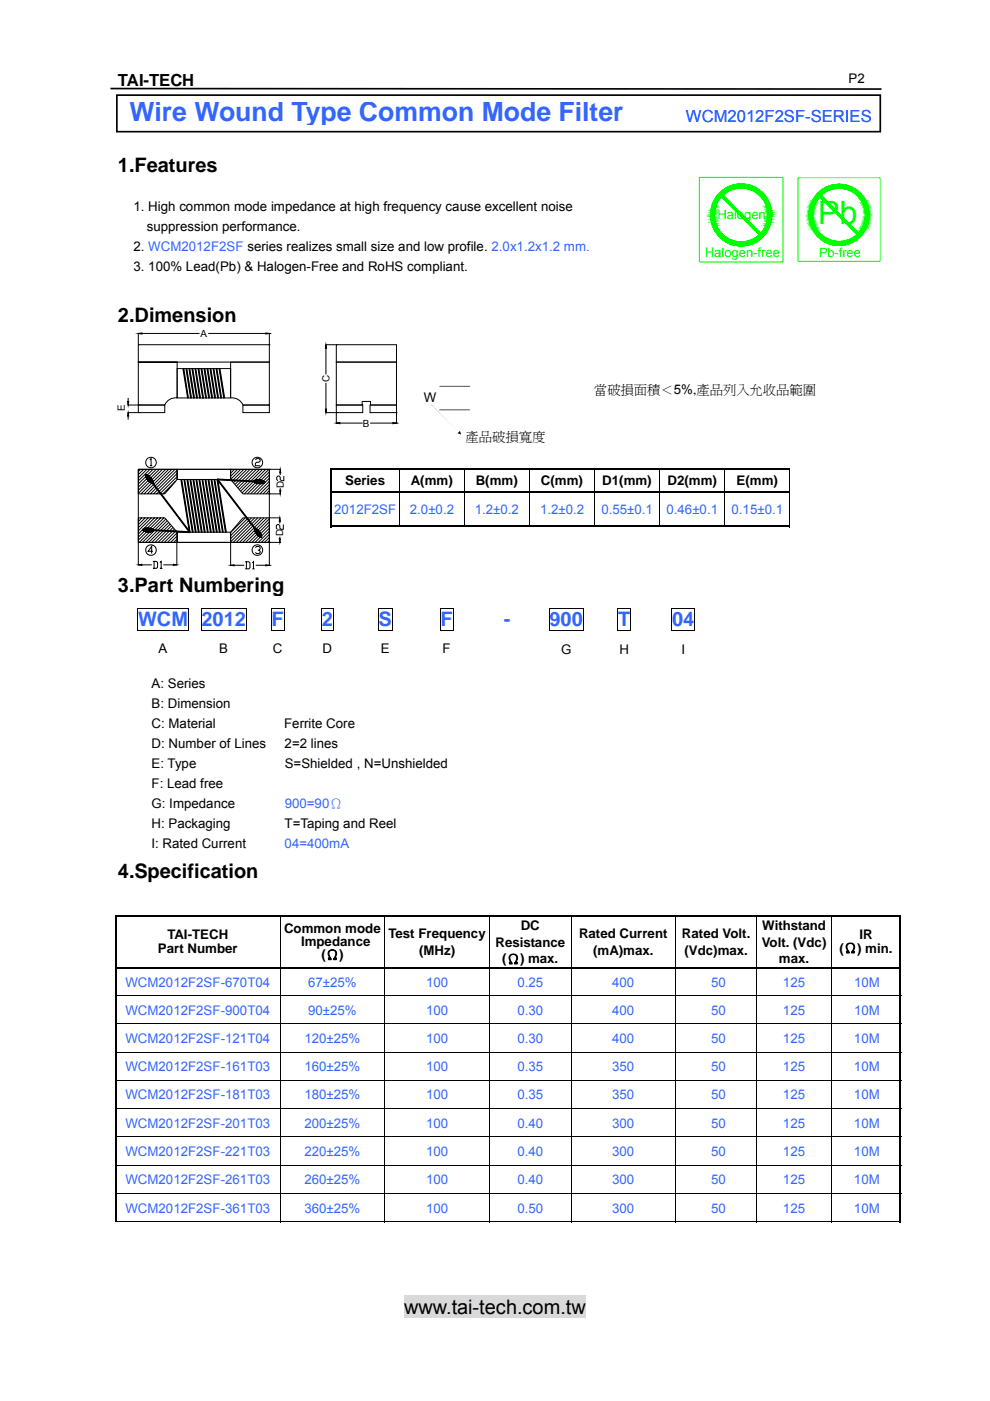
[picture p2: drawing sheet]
<svg xmlns="http://www.w3.org/2000/svg" width="210mm" height="297mm" viewBox="0 0 210 297" stroke-linecap="round" stroke-linejoin="round" font-family="sans-serif">
<defs><g id="words">
<text font-size="6.9" fill="#0f0" x="173.5" y="47.5">Pb</text>
<text font-size="5.7" fill="#3365ff" x="27.5" y="25.6">Wire Wound Type Common Mode Filter</text>
<g font-size="4.2">
<text x="25" y="36.5">1.Features</text>
<text x="25" y="68.3">2.Dimension</text>
<text x="25" y="125.4">3.Part Numbering</text>
<text x="25" y="186.1">4.Specification</text>
<text x="85.7" y="278.6">www.tai-tech.com.tw</text>
</g>
<g font-size="4.2" fill="#3365ff">
<text x="29.3" y="132.8">WCM</text>
<text x="42.8" y="132.8">2012</text>
<text x="57.6" y="132.8">F</text>
<text x="68.3" y="132.8">2</text>
<text x="80.3" y="132.8">S</text>
<text x="93.5" y="132.8">F</text>
<text x="106.9" y="132.8">-</text>
<text x="116.6" y="132.8">900</text>
<text x="131.1" y="132.8">T</text>
<text x="142.6" y="132.8">04</text>
</g>
<text font-size="3.5" x="25" y="18.3">TAI-TECH</text>
<text font-size="3.5" fill="#00f" x="145.5" y="26">WCM2012F2SF-SERIES</text>
<g font-size="2.8">
<text x="180" y="17.7">P2</text>
<text x="28.3" y="44.8">1. High common mode impedance at high frequency cause excellent noise</text>
<text x="28.3" y="53.3">2. WCM2012F2SF series realizes small size and low profile. 2.0x1.2x1.2 mm.</text>
<text x="31.1" y="49">suppression performance.</text>
<text x="28.3" y="57.5">3. 100% Lead(Pb) &amp; Halogen-Free and RoHS compliant.</text>
<text x="126" y="83.6">當破損面積＜5%,產品列入允收品範圍</text>
<text x="89.9" y="85.3">W</text>
<text x="98.7" y="93.6">產品破損寬度</text>
<text x="73.2" y="102.8">Series</text>
<text x="87.1" y="102.8">A(mm)</text>
<text x="100.9" y="102.8">B(mm)</text>
<text x="114.7" y="102.8">C(mm)</text>
<text x="127.8" y="102.8">D1(mm)</text>
<text x="141.6" y="102.8">D2(mm)</text>
<text x="156.2" y="102.8">E(mm)</text>
<text x="33.6" y="138.5">A</text>
<text x="46.5" y="138.5">B</text>
<text x="57.9" y="138.5">C</text>
<text x="68.4" y="138.5">D</text>
<text x="80.8" y="138.5">E</text>
<text x="93.9" y="138.5">F</text>
<text x="119" y="138.6">G</text>
<text x="131.4" y="138.6">H</text>
<text x="144.5" y="138.6">I</text>
<text x="32.2" y="145.9">A: Series</text>
<text x="32.2" y="150.2">B: Dimension</text>
<text x="32.2" y="154.4">C: Material</text>
<text x="60.3" y="154.4">Ferrite Core</text>
<text x="32.2" y="158.6">D: Number of Lines</text>
<text x="60.4" y="158.6">2=2 lines</text>
<text x="32.2" y="162.9">E: Type</text>
<text x="32.2" y="167.1">F: Lead free</text>
<text x="60.4" y="162.9">S=Shielded , N=Unshielded</text>
<text x="32.2" y="171.3">G: Impedance</text>
<text x="32.2" y="175.6">H: Packaging</text>
<text x="32.2" y="179.8">I: Rated Current</text>
<text x="60.4" y="175.6">T=Taping and Reel</text>
<text x="60.2" y="197.7">Common mode</text>
<text x="110.4" y="197.2">DC</text>
<text x="161.7" y="197.2">Withstand</text>
<text x="33.5" y="202">Part Number</text>
<text x="35.5" y="199.1">TAI-TECH</text>
<text x="63.9" y="200.6">Impedance</text>
<text x="68.2" y="203.4">(Ω)</text>
<text x="82.4" y="199">Test Frequency</text>
<text x="88.9" y="202.5">(MHz)</text>
<text x="105.1" y="200.7">Resistance</text>
<text x="122.8" y="199">Rated Current</text>
<text x="125.8" y="202.5">(mA)max.</text>
<text x="144.7" y="199">Rated Volt.</text>
<text x="145.2" y="202.5">(Vdc)max.</text>
<text x="161.6" y="200.7">Volt. (Vdc)</text>
<text x="178" y="202">(Ω) min.</text>
<text x="182.3" y="199.1">IR</text>
<text x="106.5" y="204.3">(Ω) max.</text>
<text x="165.2" y="204.3">max.</text>
</g>
<g font-size="2.8" fill="#0f0">
<text x="152.2" y="46.5">Halogen</text>
<text x="149.5" y="54.5">Halogen-free</text>
</g>
<g font-size="2.8" fill="#3365ff">
<text x="70.9" y="109">2012F2SF</text>
<text x="86.9" y="109">2.0±0.2</text>
<text x="100.7" y="109">1.2±0.2</text>
<text x="114.5" y="109">1.2±0.2</text>
<text x="127.6" y="109">0.55±0.1</text>
<text x="141.4" y="109">0.46±0.1</text>
<text x="155.2" y="109">0.15±0.1</text>
<text x="60.4" y="171.3">900=90Ω</text>
<text x="60.4" y="179.8">04=400mA</text>
<text x="26.6" y="209.2">WCM2012F2SF-670T04</text>
<text x="65.4" y="209.2">67±25%</text>
<text x="90.4" y="209.2">100</text>
<text x="109.7" y="209.2">0.25</text>
<text x="129.9" y="209.2">400</text>
<text x="150.8" y="209.2">50</text>
<text x="166.1" y="209.2">125</text>
<text x="181.1" y="209.2">10M</text>
<text x="26.6" y="215.1">WCM2012F2SF-900T04</text>
<text x="65.4" y="215.1">90±25%</text>
<text x="90.4" y="215.1">100</text>
<text x="109.7" y="215.1">0.30</text>
<text x="129.9" y="215.1">400</text>
<text x="150.8" y="215.1">50</text>
<text x="166.1" y="215.1">125</text>
<text x="181.1" y="215.1">10M</text>
<text x="26.6" y="221.1">WCM2012F2SF-121T04</text>
<text x="64.6" y="221.1">120±25%</text>
<text x="90.4" y="221.1">100</text>
<text x="109.7" y="221.1">0.30</text>
<text x="129.9" y="221.1">400</text>
<text x="150.8" y="221.1">50</text>
<text x="166.1" y="221.1">125</text>
<text x="181.1" y="221.1">10M</text>
<text x="26.6" y="227.1">WCM2012F2SF-161T03</text>
<text x="64.6" y="227.1">160±25%</text>
<text x="90.4" y="227.1">100</text>
<text x="109.7" y="227.1">0.35</text>
<text x="129.9" y="227.1">350</text>
<text x="150.8" y="227.1">50</text>
<text x="166.1" y="227.1">125</text>
<text x="181.1" y="227.1">10M</text>
<text x="26.6" y="233.1">WCM2012F2SF-181T03</text>
<text x="64.6" y="233.1">180±25%</text>
<text x="90.4" y="233.1">100</text>
<text x="109.7" y="233.1">0.35</text>
<text x="129.9" y="233.1">350</text>
<text x="150.8" y="233.1">50</text>
<text x="166.1" y="233.1">125</text>
<text x="181.1" y="233.1">10M</text>
<text x="26.6" y="239.1">WCM2012F2SF-201T03</text>
<text x="64.6" y="239.1">200±25%</text>
<text x="90.4" y="239.1">100</text>
<text x="109.7" y="239.1">0.40</text>
<text x="129.9" y="239.1">300</text>
<text x="150.8" y="239.1">50</text>
<text x="166.1" y="239.1">125</text>
<text x="181.1" y="239.1">10M</text>
<text x="26.6" y="245.1">WCM2012F2SF-221T03</text>
<text x="64.6" y="245.1">220±25%</text>
<text x="90.4" y="245.1">100</text>
<text x="109.7" y="245.1">0.40</text>
<text x="129.9" y="245.1">300</text>
<text x="150.8" y="245.1">50</text>
<text x="166.1" y="245.1">125</text>
<text x="181.1" y="245.1">10M</text>
<text x="26.6" y="251.1">WCM2012F2SF-261T03</text>
<text x="64.6" y="251.1">260±25%</text>
<text x="90.4" y="251.1">100</text>
<text x="109.7" y="251.1">0.40</text>
<text x="129.9" y="251.1">300</text>
<text x="150.8" y="251.1">50</text>
<text x="166.1" y="251.1">125</text>
<text x="181.1" y="251.1">10M</text>
<text x="26.6" y="257.1">WCM2012F2SF-361T03</text>
<text x="64.6" y="257.1">360±25%</text>
<text x="90.4" y="257.1">100</text>
<text x="109.7" y="257.1">0.50</text>
<text x="129.9" y="257.1">300</text>
<text x="150.8" y="257.1">50</text>
<text x="166.1" y="257.1">125</text>
<text x="181.1" y="257.1">10M</text>
</g>
<text font-size="2.7" fill="#0f0" x="173.7" y="54.4">Pb-free</text>
<g font-size="2.1">
<text x="42.5" y="71.5">A</text>
<text x="69.9" y="81" transform="rotate(-90 69.9 81)">C</text>
<text x="26.5" y="87.2" transform="rotate(-90 26.5 87.2)">E</text>
<text x="77" y="90.5">B</text>
<text x="60.2" y="103.4" transform="rotate(-90 60.2 103.4)">D</text>
<text x="60.1" y="113.7" transform="rotate(-90 60.1 113.7)">D</text>
</g>
</g></defs>
<path d="M85.7 274.6h38.6v4.9h-38.6z" fill="#d9d9d9"/>
<path d="M23.4 18.8l163.6 .1" fill="none" stroke="#010101" stroke-width=".35"/>
<path d="M23.5 68.1h62.6v53.2h-62.6z" fill="#fff"/>
<g fill="#000">
<path d="M29.3 70.7l.8-.1v.2zM38.8 78.2l1.2 6.1-.2 .1zM38.8 78.2l.2-.1 1 6.2zM39.4 78.2l1.2 6.1-.2 .1zM39.4 78.2l.2-.1 1 6.2zM40.1 78.2l1.2 6.1-.2 .1zM40.1 78.2l.2-.1 1 6.2zM40.7 78.2l1.2 6.1-.2 .1zM40.7 78.2l.2-.1 1 6.2zM41.4 78.2l1.1 6.1-.2 .1zM41.4 78.2l.1-.1 1 6.2zM42 78.2l1.2 6.1-.2 .1z"/>
<path d="M42 78.2l.2-.1 1 6.2zM42.6 78.2l1.2 6.1-.2 .1zM42.6 78.2l.2-.1 1 6.2zM43.3 78.2l1.1 6.1-.1 .1zM43.3 78.2l.2-.1 .9 6.2zM43.9 78.2l1.2 6.1-.2 .1zM43.9 78.2l.2-.1 1 6.2zM44.5 78.2l1.2 6.1-.2 .1zM44.5 78.2l.2-.1 1 6.2zM45.2 78.2l1.2 6.1-.2 .1zM45.2 78.2l.2-.1 1 6.2zM45.8 78.2l1.2 6.1-.2 .1z"/>
<path d="M45.8 78.2l.2-.1 1 6.2zM46.5 78.2l1.1 6.1-.1 .1zM46.5 78.2l.2-.1 .9 6.2zM56.4 70.6l.7 .1-.7 .1zM69.1 73.1l.2 .8h-.3zM27.2 87.5l.1 .7h-.2zM27.1 85.1h.2l-.1 .8zM69 86.7h.3l-.2 .8zM71.3 89.7l.8-.1v.2zM83.3 89.6l.8 .1-.8 .1zM29.3 119.8l.8-.2v.3zM36.8 119.6l.7 .2-.7 .1z"/>
<path d="M38.4 101.7l1.9 11.1h-.1zM38.4 101.7l.1-.1 1.8 11.2zM39 101.7l2 11.1h-.2zM39 101.7l.2-.1 1.8 11.2zM39.6 101.7l2 11.1h-.2zM39.6 101.7l.2-.1 1.8 11.2zM32.1 102.2l8.2 10.6-.1 .1zM40.3 101.7l1.9 11.1h-.1zM32.1 102.2l.1-.2 8.1 10.8zM40.3 101.7l.2-.1 1.7 11.2zM40.9 101.7l2 11.1h-.2zM40.9 101.7l.2-.1 1.8 11.2z"/>
<path d="M41.6 101.7l1.9 11.1h-.2zM41.6 101.7l.1-.1 1.8 11.2zM42.2 101.7l2 11.1h-.2zM42.2 101.7l.2-.1 1.8 11.2zM42.8 101.7l2 11.1h-.2zM42.8 101.7l.2-.1 1.8 11.2zM43.5 101.7l1.9 11.1h-.1zM43.5 101.7l.2-.1 1.7 11.2zM44.1 101.7l2 11.1h-.2zM44.1 101.7l.2-.1 1.8 11.2zM44.7 101.7l2 11.1h-.2zM44.7 101.7l.2-.1 1.8 11.2z"/>
<path d="M45.4 101.7l1.9 11.1h-.1zM45.4 101.7l.2-.1 1.7 11.2zM46 101.7l2 11.1h-.2zM46 101.7l8.4 10.6-.1 .1zM46 101.7l.2-.1 8.2 10.7zM46 101.7l.2-.1 1.8 11.2zM48.9 119.8l.8-.1v.3zM56.4 119.7l.7 .1-.7 .2zM59.4 109.8l.1 .7h-.3zM59.2 114.2h.3l-.1 .8zM59.4 99.5l.2 .7h-.3zM59.3 103.9h.3l-.2 .8z"/>
</g>
<g fill="none" stroke="#000" stroke-width=".21">
<path d="M29.3 73.1h27.8v3.7h-27.8zM29.3 70.7l.8-.1v.2zM29.3 76.8h8.3v7.6a2.48 2.48 0 0 0-2.7 1.5h-5.6zM29.3 73.1h.1M29.3 70.6v2.4M30.1 70.7h12.2M37.6 78.1h11.3v6.3h-11.3zM38.8 78.2l.2-.1 1 6.2-.2 .1zM39.4 78.2l.2-.1 1 6.2-.2 .1zM40.1 78.2l.2-.1 1 6.2-.2 .1zM40.7 78.2l.2-.1 1 6.2-.2 .1zM41.4 78.2l.1-.1 1 6.2-.2 .1z"/>
<path d="M42 78.2l.2-.1 1 6.2-.2 .1zM42.6 78.2l.2-.1 1 6.2-.2 .1zM43.3 78.2l.2-.1 .9 6.2-.1 .1zM43.9 78.2l.2-.1 1 6.2-.2 .1zM44.2 70.7h12.2M44.5 78.2l.2-.1 1 6.2-.2 .1zM45.2 78.2l.2-.1 1 6.2-.2 .1zM45.8 78.2l.2-.1 1 6.2-.2 .1zM46.5 78.2l.2-.1 .9 6.2-.1 .1zM48.9 76.8h8.2v9.1h-5.6a2.47 2.47 0 0 0-2.6-1.5zM56.4 70.6l.7 .1-.7 .1zM57.1 73.1h.1"/>
<path d="M57.1 70.7h.1M57.1 70.6v2.4M69 73.1h2.2M69.1 73.1l.2 .8h-.3zM69.1 73.9v5.5M71.3 73.1h12.8v3.7h-12.8zM71.3 76.8h12.8v9.1h-5.5v-.8h-1.8v.8h-5.5zM71.3 73.1h.1M27.1 85.1h.2l-.1 .8zM27.1 87.5h2.2M27.1 85.9h2.2M27.2 87.5l.1 .7h-.2z"/>
<path d="M27.2 85.9h.1M27.2 84.4v.7M27.2 88.2v.8M29.3 99.5h27.8v15.5h-27.8zM29.3 85.9h5.6v1.6h-5.6zM29.3 87.5h.1M29.3 85.9h.1M29.3 99.5h8.3v2.2l-2.7 3h-5.6zM29.8 99.5l-.5 .5M30.5 99.5l-1.2 1.1M31.2 99.5l-1.9 1.8M31.8 97.5l.2-.3v1.5"/>
<path d="M31.8 98.7h.5M31.8 99.5l-2.5 2.5M32.5 99.5l-3.2 3.1M33.1 99.5l-3.8 3.8M33.8 99.5l-4.5 4.4M34.5 99.5l-5.2 5.1M35.1 99.5l-5.2 5.2M35.8 99.5l-5.2 5.2M36.4 99.5l-5.2 5.2M37.1 99.5l-5.2 5.2M37.6 99.5h11.3v2.2h-11.3zM37.6 99.7l-5 5"/>
<path d="M49.1 99.5l-.2 .2M49.7 99.5l-.8 .8M50.4 99.5l-1.5 1.5M51.1 99.5l-2.2 2.1M51.5 85.9h5.6v1.6h-5.6zM51.7 99.5l-2.5 2.5M52.4 99.5l-2.9 2.9M53 99.5l-3.2 3.2M53.7 99.5l-3.6 3.6M54.2 97.5l.2-.3h.5l.3 .3v.2l-.3 .3h-.5l-.2 .3v.4h1M54.4 99.5l-4 3.9M55.1 99.5l-4.4 4.3"/>
<path d="M55.7 99.5l-4.7 4.6M56.4 99.5l-5 5M57 99.5l-5.2 5.2M57.1 99.5h.1M57.1 99.5v5.2M57.1 99.5h-8.2v2.2M57.2 99.5h2.3M59.4 99.5l.2 .7h-.3zM69 86.7h.3l-.2 .8zM69 87.5h2.2M69.1 81.2v5.5M71.3 89.7l.8-.1v.2z"/>
<path d="M71.3 85.9h5.6v1.6h-5.6zM71.3 87.5h.1M71.3 87.6v2.2M72.1 89.7h4.8M78.5 85.9h5.6v1.6h-5.6zM78.5 89.7h4.8M83.3 89.6l.8 .1-.8 .1zM84.1 87.5h.1M84.1 89.7h.1M84.1 87.6v2.2M29.3 119.8l.8-.2v.3zM29.3 115h.1"/>
<path d="M29.3 109.8h5.6l2.7 3v2.2h-8.3zM29.3 115.1v4.7M29.5 109.8l-.2 .1M30.1 119.8h2.1M30.1 109.8l-.8 .8M30.3 112.5l.4-.5-.4 .5M30.3 112.2a2.2 2.2 0 0 1 2.4 .2v.1a1.97 1.97 0 0 1-2.5-.2zM30.4 112.1l-.1 .2M30.5 112.6l.7-.6-.7 .6M30.5 112.1l-.3 .2M30.7 112l-.4 .4 .3-.3M30.8 109.8l-1.5 1.4"/>
<path d="M30.8 100.8a1.16 1.16 0 0 1 1.4 .7 .73 .73 0 0 1 .3 .9v.1a2.03 2.03 0 0 1-1.7-1.7zM30.9 112l-.6 .5 .5-.5M30.9 100.7l-.1 .1M30.9 112l-.5 .5M31 100.6l-.2 .2M31 101.4l.6-.5-.5 .6M31.1 100.6l-.3 .3M31.1 101.5l.6-.5-.6 .6M31.1 112l-.7 .6 .6-.6M31.1 100.6l-.3 .4M31.2 100.7l-.4 .3M31.2 112l-.7 .6"/>
<path d="M31.3 100.7l-.4 .4 .4-.4M31.3 112l-.7 .6M31.3 100.7l-.4 .5M31.3 101.8l.7-.5-.6 .6M31.3 112.8l.8-.8-.7 .8M31.4 112l-.8 .7 .9-.7-.7 .7 .7-.7M31.4 100.8l-.5 .4M31.4 112l-.7 .7M31.5 109.8l-2.2 2.1M31.5 100.8l-.5 .5M31.5 100.9l-.5 .5M31.6 102.1l.6-.6-.6 .6"/>
<path d="M31.6 100.9l-.5 .6M31.6 112l-.8 .7M31.7 112.8l.6-.7-.7 .7M31.7 101l-.5 .6 .5-.6M31.7 112l-.8 .8M31.8 101l-.6 .6M31.8 112.8l.6-.6-.6 .6M31.8 101.1l-.5 .6M31.8 112l-.8 .8M31.9 112l-.8 .8 .9-.8M31.9 101.2l-.6 .5 .6-.5M31.9 101.2l-.6 .6"/>
<path d="M32 101.3l-.6 .6M32.1 102.2l.1-.2 8.1 10.8-.1 .1zM32.1 101.3l-.6 .7M32.1 102.4l.4-.4-.4 .4M32.1 112l-.9 .8M32.1 112l-.8 .8M32.1 101.4l-.6 .6M32.1 112.8l.5-.5-.6 .5M32.1 109.8l-2.8 2.7M32.2 112.3l8 .4v.2l-8-.4zM32.2 112.1l-.8 .7M32.2 112.7l.4-.4-.4 .4"/>
<path d="M32.2 112.1l-.7 .7 .8-.7M32.2 101.6l-.6 .5 .6-.5-.5 .6M32.3 101.7l-.6 .5M32.3 101.7l-.5 .6M32.3 101.7l-.4 .6M32.4 116.9h-1l.8-1v1.5M32.4 101.8l-.5 .5M32.4 112.1l-.7 .7M32.4 119h.8l.2 .3v1l-.2 .2h-.8M32.4 101.9l-.4 .5M32.4 101.9l-.4 .5 .5-.4M32.4 112.6l.3-.2-.3 .3"/>
<path d="M32.5 112.2l-.6 .6M32.5 102.1l-.4 .4M32.5 102.1l-.3 .4M32.5 102.4v.1M32.6 102.2l-.4 .3M32.6 102.2l-.3 .3M32.6 102.4l-.2 .1M32.6 112.2l-.7 .6M32.6 102.3l-.2 .2M32.7 112.4l-.4 .3M32.7 119v1.5M32.8 109.8l-3.5 3.4"/>
<path d="M33.4 109.8l-4.1 4.1M33.9 119.3l.3-.3v1.5M34.1 109.8l-4.8 4.7M34.6 119.8h2.2M34.8 109.8l-5.3 5.2M35.2 110l-5 5M35.5 110.4l-4.6 4.6M35.8 110.8l-4.3 4.2M36.1 111.1l-3.9 3.9M36.4 111.5l-3.5 3.5M36.7 111.8l-3.2 3.2M36.8 119.6l.7 .2-.7 .1z"/>
<path d="M37 112.2l-2.8 2.8M37.3 102l-2.8 2.7M37.3 112.5l-2.4 2.5M37.5 115.1v4.7M37.5 119.8h.1M37.6 112.8h11.3v2.2h-11.3zM37.6 114.9l-.1 .1M37.6 113l-2.1 2M37.6 113.6l-1.4 1.4M37.6 114.3l-.7 .7M37.6 100.4l-4.4 4.3M37.6 101l-3.7 3.7"/>
<path d="M38.4 101.7l.1-.1 1.8 11.2h-.1zM39 101.7l.2-.1 1.8 11.2h-.2zM39.6 101.7l.2-.1 1.8 11.2h-.2zM40.3 101.7l.2-.1 1.7 11.2h-.1zM40.9 101.7l.2-.1 1.8 11.2h-.2zM41.6 101.7l.1-.1 1.8 11.2h-.2zM42.2 101.7l.2-.1 1.8 11.2h-.2zM42.8 101.7l.2-.1 1.8 11.2h-.2zM43.5 101.7l.2-.1 1.7 11.2h-.1zM44.1 101.7l.2-.1 1.8 11.2h-.2zM44.7 101.7l.2-.1 1.8 11.2h-.2zM45.4 101.7l.2-.1 1.7 11.2h-.1z"/>
<path d="M46 101.7l.2-.1 1.8 11.2h-.2zM46 101.7l.2-.1 8.2 10.7-.1 .1zM46.1 101.6l8.2 .4v.2l-8.2-.5zM48.9 119.8l.8-.1v.3zM48.9 115h.1M48.9 115h10.5M48.9 115.1v4.9M48.9 101.7l2.6 3h8M49.7 119.8h2.1M52 119.1h.8l.2 .3v1l-.2 .2h-.8M52 109.8l-3.1 3.1M52.3 119.1v1.5"/>
<path d="M52.7 109.8l-3.8 3.8M53.4 109.8l-4.5 4.4M53.5 119.4l.3-.3v1.5M53.8 102a2.27 2.27 0 0 1 2.4 .1v.1a1.75 1.75 0 0 1-2.3 0zM54 112a.61 .61 0 0 1 .8 .4 1.65 1.65 0 0 1 .7 1.5h-.1a1.99 1.99 0 0 1-1.4-1.9zM54 109.8l-5.1 5.1M54 112h.1M54 101.8l-.2 .2M54.1 112l-.2 .1M54.1 101.8l-.3 .3M54.1 112.8l.6-.6-.6 .6M54.1 112l-.2 .2"/>
<path d="M54.2 116.1l.2-.2h.5l.3 .2v.3l-.3 .2h-.2M54.2 112l-.3 .2M54.3 112l-.4 .3M54.3 119.8h2.1M54.3 101.7l-.5 .5M54.3 112l-.4 .4M54.4 101.7l-.5 .5 .5-.5M54.4 112l-.4 .4 .4-.4M54.4 112.1l-.4 .4M54.4 101.7l-.5 .5M54.5 112.1l-.5 .5M54.5 101.7l-.5 .6 .6-.6"/>
<path d="M54.5 112.1l-.4 .6 .5-.5M54.6 101.7l-.6 .6 .7-.6M54.7 112.2l-.6 .6M54.7 109.8l-5.2 5.2M54.7 112.3l-.5 .6 .6-.6M54.8 101.7l-.7 .6M54.8 112.4l-.6 .5M54.8 113.7l.6-.6-.6 .6M54.8 112.4l-.5 .6M54.9 112.4l-.6 .7 .6-.6M54.9 101.7l-.7 .7 .7-.7M54.9 116.6l.3 .3v.2l-.3 .3h-.5l-.2-.3"/>
<path d="M55 113.8l.4-.5-.4 .5M55 101.7l-.8 .7M55 112.6l-.6 .6 .6-.6-.7 .5 .6-.6-.6 .6M55.1 101.7l-.8 .7M55.1 101.7l-.7 .8M55.2 112.8l-.7 .6 .6-.7-.6 .6M55.2 113.9l.3-.3-.3 .3 .3-.3-.2 .3M55.2 112.9l-.6 .6M55.2 101.7l-.8 .8M55.2 112.9l-.5 .6M55.3 113l-.6 .6M55.3 101.7l-.8 .8"/>
<path d="M55.3 113.1l-.5 .5 .5-.5M55.4 109.8l-5.3 5.2M55.4 101.7l-.8 .8M55.4 113.2l-.5 .5M55.4 113.2l-.5 .6M55.4 113.3l-.5 .5M55.5 113.4l-.4 .5M55.5 101.8l-.8 .7M55.5 113.5l-.4 .4 .4-.4M55.5 113.8l-.1 .1M55.6 101.8l-.9 .7M55.6 101.8l-.8 .8"/>
<path d="M55.7 101.8l-.8 .8M55.8 101.9l-.8 .7M55.8 101.9l-.7 .7 .8-.7M55.9 101.9l-.7 .7M55.9 102.5l.3-.3-.3 .3M56 101.9l-.7 .7M56 109.8l-5.2 5.2M56 102l-.6 .6 .6-.6M56.1 102l-.6 .6M56.1 102.1l-.5 .5M56.1 102.1l-.4 .5M56.2 102.1l-.5 .4 .5-.4"/>
<path d="M56.2 102.2l-.2 .3M56.4 119.7l.7 .1-.7 .2zM56.7 109.8l-5.2 5.2M57 109.8h.1M57 115h.1M57.1 115h.1M57.1 119.8h.1M57.1 104.7h.1M57.1 100.1l-4.6 4.6M57.1 100.7l-4 4M57.1 101.4l-3.3 3.3M57.1 102l-2.6 2.7"/>
<path d="M57.1 102.7l-2 2M57.1 103.4l-1.3 1.3M57.1 104l-.6 .7M57.1 109.8v5.2M57.1 115.1v4.9M57.1 110l-5 5M57.1 110.7l-4.3 4.3M57.1 111.3l-3.7 3.7M57.1 112l-3 3M57.1 112.6l-2.3 2.4M57.1 113.3l-1.7 1.7M57.1 114l-1 1"/>
<path d="M57.1 114.6l-.3 .4M59.2 114.2h.3l-.1 .8zM59.3 103.9h.3l-.2 .8zM59.4 109.8l.1 .7h-.3zM59.4 115h.1M59.4 110.5v.5M59.4 113.8v.4M59.4 109.8h-7.9l-2.6 3v2.2M59.4 100.2v.5M59.4 103.5v.4M60.1 111.2v1h-.5l-.2-.2v-.5l-.3-.3h-.3l-.2 .3v.5l.2 .2M60.2 100.9v1h-.5l-.3-.2v-.5l-.2-.3h-.3l-.2 .3v.5l.2 .2"/>
<path d="M29.1 128.9h10.9M29.1 133.7h10.9M29.2 129v4.6M33.9 120.5h.5M40 129v4.6M42.6 128.9h9.7M42.6 133.7h9.7M42.7 129v4.6M52.2 129v4.6M53.5 120.6h.5M57.4 128.9h2.9M57.4 133.7h2.9"/>
<path d="M57.5 129v4.6M60.3 129v4.6M68.1 128.9h2.7M68.1 133.7h2.7M68.2 129v4.6M70.7 129v4.6M80.1 128.9h3.2M80.1 133.7h3.2M80.2 129v4.6M83.2 129v4.6M93.3 128.9h2.9M93.3 133.7h2.9"/>
<path d="M93.4 129v4.6M96.1 129v4.6M116.4 128.9h7.4M116.4 133.7h7.4M116.5 129v4.6M123.7 129v4.6M131 128.9h2.9M131 133.7h2.9M131 129v4.6M133.8 129v4.6M142.4 128.9h5M142.4 133.7h5"/>
<path d="M142.5 129v4.6M147.3 129v4.6M59.4 194.4v10.6M81.6 194.4v10.6M103.8 194.4v10.6M121.1 194.4v10.6M143.3 194.4v10.6M160.5 194.4v10.6M176.4 194.4v10.6M24.4 211.1h166.7M24.4 217.1h166.7M59.4 205.3v5.7"/>
<path d="M59.4 211.1v5.9M59.4 217.1v5.9M81.6 205.3v5.7M81.6 211.1v5.9M81.6 217.1v5.9M103.8 205.3v5.7M103.8 211.1v5.9M103.8 217.1v5.9M121.1 205.3v5.7M121.1 211.1v5.9M121.1 217.1v5.9M143.3 205.3v5.7"/>
<path d="M143.3 211.1v5.9M143.3 217.1v5.9M160.5 205.3v5.7M160.5 211.1v5.9M160.5 217.1v5.9M176.4 205.3v5.7M176.4 211.1v5.9M176.4 217.1v5.9M24.4 223.1h166.7M24.4 229h166.7M24.4 235.1h166.7M59.4 223.1v5.9"/>
<path d="M59.4 229.1v5.9M59.4 235.1v5.9M81.6 223.1v5.9M81.6 229.1v5.9M81.6 235.1v5.9M103.8 223.1v5.9M103.8 229.1v5.9M103.8 235.1v5.9M121.1 223.1v5.9M121.1 229.1v5.9M121.1 235.1v5.9M143.3 223.1v5.9"/>
<path d="M143.3 229.1v5.9M143.3 235.1v5.9M160.5 223.1v5.9M160.5 229.1v5.9M160.5 235.1v5.9M176.4 223.1v5.9M176.4 229.1v5.9M176.4 235.1v5.9M24.4 241h166.7M24.4 247h166.7M24.4 253h166.7M24.4 259h34.9"/>
<path d="M59.4 241.1v5.9M59.4 247.1v5.9M59.4 253.1v6M59.5 259h22M81.6 241.1v5.9M81.6 247.1v5.9M81.6 253.1v6M81.7 259h22.1M103.8 241.1v5.9M103.8 247.1v5.9M103.8 253.1v6M103.9 259h17.1"/>
<path d="M121.1 241.1v5.9M121.1 247.1v5.9M121.1 253.1v6M121.2 259h22.1M143.3 241.1v5.9M143.3 247.1v5.9M143.3 253.1v6M143.4 259h17M160.5 241.1v5.9M160.5 247.1v5.9M160.5 253.1v6M160.6 259h15.7"/>
<path d="M176.4 241.1v5.9M176.4 247.1v5.9M176.4 253.1v6M176.5 259h14.3"/>
<circle cx="32" cy="98.1" r="1.12"/>
<circle cx="54.6" cy="98.1" r="1.12"/>
<circle cx="32" cy="116.6" r="1.12"/>
<circle cx="54.6" cy="116.6" r="1.12"/>
</g>
<path d="M32.2 112.7h8M32.2 112.5h8M46.1 101.8h8.2M46.1 102h8.2" fill="none" stroke="#000" stroke-width=".44"/>
<g fill="#000">
<path d="M29.1 128.8h.2v.2h-.2zM29.1 133.6h.2v.2h-.2zM39.9 128.8h.1v.2h-.1zM39.9 133.6h.1v.2h-.1zM42.6 128.8h.2v.2h-.2zM42.6 133.6h.2v.2h-.2zM52.2 128.8h.1v.2h-.1zM52.2 133.6h.1v.2h-.1zM57.4 128.8h.2v.2h-.2zM57.4 133.6h.2v.2h-.2zM60.2 128.8h.1v.2h-.1zM60.2 133.6h.1v.2h-.1z"/>
<path d="M68.1 128.8h.2v.2h-.2zM68.1 133.6h.2v.2h-.2zM70.6 128.8h.2v.2h-.2zM70.6 133.6h.2v.2h-.2zM80.1 128.8h.2v.2h-.2zM80.1 133.6h.2v.2h-.2zM83.1 128.8h.2v.2h-.2zM83.1 133.6h.2v.2h-.2zM93.3 128.8h.2v.2h-.2zM93.3 133.6h.2v.2h-.2zM96 128.8h.2v.2h-.2zM96 133.6h.2v.2h-.2z"/>
<path d="M116.4 128.8h.2v.2h-.2zM116.4 133.6h.2v.2h-.2zM123.6 128.8h.2v.2h-.2zM123.6 133.6h.2v.2h-.2zM131 128.8h.1v.2h-.1zM131 133.6h.1v.2h-.1zM133.7 128.8h.2v.2h-.2zM133.7 133.6h.2v.2h-.2zM142.4 128.8h.2v.2h-.2zM142.4 133.6h.2v.2h-.2zM147.3 128.8h.1v.2h-.1zM147.3 133.6h.1v.2h-.1z"/>
<path d="M24.4 194h.3v.4h-.3zM59.3 194.4h.2zM81.5 194.4h.2zM103.8 194.4h.1zM121 194.4h.2zM143.3 194.4h.1zM160.4 194.4h.2zM176.3 194.4h.2zM190.8 194h.3v.4h-.3zM24.4 205h.3v.3h-.3zM59.3 205.3h.2zM81.5 205.3h.2z"/>
<path d="M103.8 205.3h.1zM121 205.3h.2zM143.3 205.3h.1zM160.4 205.3h.2zM176.3 205.3h.2zM190.8 205h.3v.3h-.3z"/>
</g>
<g fill="none" stroke="#000" stroke-width=".34">
<path d="M24.4 194.2h166.4M24.5 194.4v10.6M191 194.4v10.6M24.5 205.3v5.7M24.5 211.1v5.9M24.5 217.1v5.9M24.7 205.1h166.1M191 205.3v5.7M191 211.1v5.9M191 217.1v5.9M24.5 223.1v5.9M24.5 229.1v5.9"/>
<path d="M24.5 235.1v5.9M191 223.1v5.9M191 229.1v5.9M191 235.1v5.9M24.5 241.1v5.9M24.5 247.1v5.9M24.5 253.1v5.9M191 241.1v5.9M191 247.1v5.9M191 253.1v6"/>
</g>
<g fill="#fff">
<path d="M28.2 126.4h.2v.2h-.2z"/>
<path d="M28.2 126.4h98.1v.2h-98.1z"/>
<path d="M126.3 126.4h12.3v.2h-12.3z"/>
<path d="M138.6 126.4h12.6v.2h-12.6z"/>
<path d="M151.1 126.4h.1v.2h-.1z"/>
<path d="M28.2 126.6h.2v9.4h-.2z"/>
<path d="M40.8 126.6h.1v9.4h-.1z"/>
<path d="M54 126.6h.1v9.4h-.1z"/>
<path d="M63.6 126.6h.2v9.4h-.2z"/>
<path d="M75 126.6h.2v9.4h-.2z"/>
<path d="M88.2 126.6h.2v9.4h-.2z"/>
<path d="M101.1 126.6h.2v9.4h-.2z"/>
<path d="M113.9 126.6h.2v9.4h-.2z"/>
<path d="M126.1 126.6h.2v9.4h-.2z"/>
<path d="M138.6 126.6h.1v9.4h-.1z"/>
<path d="M151.1 126.6h.1v9.4h-.1z"/>
<path d="M28.2 136.1h98.1v.1h-98.1z"/>
<path d="M126.3 136.1h12.3v.1h-12.3z"/>
<path d="M138.6 136.1h12.6v.1h-12.6z"/>
<path d="M28.2 136.2h.2v3.2h-.2z"/>
<path d="M28.2 139.2h12.6v.2h-12.6z"/>
<path d="M40.8 136.2h.1v3.2h-.1z"/>
<path d="M40.9 139.2h13.1v.2h-13.1z"/>
<path d="M54 136.2h.1v3.2h-.1z"/>
<path d="M54.1 139.2h9.5v.2h-9.5z"/>
<path d="M63.6 136.2h.2v3.2h-.2z"/>
<path d="M63.8 139.2h11.2v.2h-11.2z"/>
<path d="M75 136.2h.2v3.2h-.2z"/>
<path d="M75.2 139.2h13v.2h-13z"/>
<path d="M88.2 136.2h.2v3.2h-.2z"/>
<path d="M88.4 139.2h12.7v.2h-12.7z"/>
<path d="M101.1 136.2h.2v3.2h-.2z"/>
<path d="M101.3 139.2h12.6v.2h-12.6z"/>
<path d="M113.9 136.2h.2v3.2h-.2z"/>
<path d="M114.1 139.2h12v.2h-12z"/>
<path d="M126.1 136.2h.2v3.2h-.2z"/>
<path d="M126.3 139.2h12.3v.2h-12.3z"/>
<path d="M138.6 136.2h.1v3.2h-.1z"/>
<path d="M138.7 139.2h12.4v.2h-12.4z"/>
<path d="M151.1 136.2h.1v3.2h-.1z"/>
<path d="M151.1 139.2h.1v.2h-.1z"/>
</g>
<g fill="#000">
<path d="M70.1 99.2h.3v.3h-.3zM84.6 99.5h.2zM98.4 99.5h.2zM112.2 99.5h.2zM126 99.5h.2zM139.8 99.5h.2zM153.7 99.5h.1zM167.5 99.2h.1v.3h-.1zM70.1 104.2h.3v.3h-.3zM84.6 104.5h.2zM98.4 104.5h.2zM112.2 104.5h.2z"/>
<path d="M126 104.5h.2zM139.8 104.5h.2zM153.7 104.5h.1zM167.5 104.2h.1v.3h-.1z"/>
</g>
<path d="M70.1 99.4h97.4M70.2 99.5v4.7M70.1 111.6h97.4M70.2 104.5v7.3M70.4 104.4h97.1" fill="none" stroke="#000" stroke-width=".34"/>
<g fill="none" stroke="#000" stroke-width=".21">
<path d="M84.7 99.5v4.7M98.5 99.5v4.7M112.3 99.5v4.7M126.1 99.5v4.7M139.9 99.5v4.7M153.8 99.5v4.7M167.6 99.5v4.7M84.7 104.5v6.9M98.5 104.5v6.9M112.3 104.5v6.9M126.1 104.5v6.9M139.9 104.5v6.9"/>
<path d="M153.8 104.5v6.9M167.6 104.5v7.3"/>
</g>
<path d="M24.8 20.2h161.9v7.7h-161.9z" fill="#fff"/>
<path d="M24.8 20.2h161.9v7.7h-161.9z" fill="none" stroke="#010101" stroke-width=".35"/>
<path d="M93.2 86.9h6.4M93.3 81.9h6.3" fill="none" stroke="#ff0101" stroke-width=".21"/>
<path d="M91.4 85.7l6 6zM97.6 91.4l.2 .7-.8-.2z" fill="#010101"/>
<path d="M167.7 32.8h20.6v25.5h-20.6z" fill="#fff"/>
<path d="M177.7 52h.5z" fill="#0f0"/>
<path d="M177.7 52h.5z" fill="none" stroke="#0f0" stroke-width=".21"/>
<path d="M177.7 52h.8z" fill="#0f0"/>
<path d="M177.7 52h.8z" fill="none" stroke="#0f0" stroke-width=".21"/>
<path d="M177.5 52h1z" fill="#0f0"/>
<path d="M177.5 52h1z" fill="none" stroke="#0f0" stroke-width=".21"/>
<path d="M177.5 52h1.2z" fill="#0f0"/>
<path d="M177.5 52h1.2z" fill="none" stroke="#0f0" stroke-width=".21"/>
<path d="M177.2 52h1.5z" fill="#0f0"/>
<path d="M177.2 52h1.5z" fill="none" stroke="#0f0" stroke-width=".21"/>
<path d="M177.2 52h1.8z" fill="#0f0"/>
<path d="M177.2 52h1.8z" fill="none" stroke="#0f0" stroke-width=".21"/>
<path d="M177 52h2z" fill="#0f0"/>
<g fill="none" stroke="#0f0" stroke-width=".21">
<path d="M174.6 51.1h2.4l-2.2 .1zM174.6 51.1h2.4zM174.6 51.1h2.2zM174.6 51.2h2.9M174.6 51.1h2.4M174.6 51.1h2.2M174.8 51.2h6.3l-6 .2zM174.8 51.2h6.3zM174.8 51.2h3.2zM174.8 51.2h2.9zM174.8 51.2h2.7zM174.8 51.2h2.5z"/>
<path d="M174.8 51.3h6.3M174.8 51.2h6.3M175.1 51.4h5.8zM175.1 51.4l6-.2-.2 .2zM175.1 51.4h5.8M175.3 51.5h5.3zM175.3 51.5l5.6-.1zM175.3 51.5h5.3M175.5 51.6h4.9zM175.5 51.6l5.1-.1zM175.5 51.6h4.9M175.7 51.6h4.5z"/>
<path d="M175.7 51.6h4.7zM175.7 51.7h4.5M176 51.7h3.9zM176 51.7l4.2-.1zM176 51.8h3.9M176.2 51.8h3.5zM176.2 51.8l3.7-.1zM176.2 51.8h3.5M176.5 51.9h3zM176.5 51.9l3.2-.1zM176.5 51.9h3M176.7 51.9h2.5z"/>
<path d="M176.7 51.9h2.8zM176.7 51.9h2.5M177 52h2zM177 52l2.2-.1zM178 51.2h3.1zM178.2 51.2h2.9zM178.4 51.2h2.7zM178.7 51.2h2.4zM178.9 51.1h2.4l-.2 .1zM178.9 51.1h2.4zM178.9 51.1h2.4M179.1 51.1h2.2z"/>
<path d="M179.1 51.1h2.2M181.3 51.2h-2.9"/>
</g>
<path d="M174.6 51.1l2-.1z" fill="#0f0"/>
<path d="M174.6 51.1l2-.1z" fill="none" stroke="#0f0" stroke-width=".21"/>
<path d="M179.4 51l1.9 .1z" fill="#0f0"/>
<path d="M179.4 51l1.9 .1z" fill="none" stroke="#0f0" stroke-width=".21"/>
<path d="M174.4 50.9l1.9 .1-1.7 .1z" fill="#0f0"/>
<path d="M174.4 50.9l1.9 .1-1.7 .1z" fill="none" stroke="#0f0" stroke-width=".21"/>
<path d="M179.6 51l1.9-.1-.2 .2z" fill="#0f0"/>
<path d="M179.6 51l1.9-.1-.2 .2z" fill="none" stroke="#0f0" stroke-width=".21"/>
<path d="M174.4 50.9l1.9 .1z" fill="#0f0"/>
<path d="M174.4 50.9l1.9 .1z" fill="none" stroke="#0f0" stroke-width=".21"/>
<path d="M179.6 51l1.9-.1z" fill="#0f0"/>
<path d="M179.6 51l1.9-.1z" fill="none" stroke="#0f0" stroke-width=".21"/>
<path d="M174.2 50.8l1.9 .1h-1.7z" fill="#0f0"/>
<path d="M174.2 50.8l1.9 .1h-1.7z" fill="none" stroke="#0f0" stroke-width=".21"/>
<path d="M179.8 50.9l1.9-.1-.2 .1z" fill="#0f0"/>
<path d="M179.8 50.9l1.9-.1-.2 .1z" fill="none" stroke="#0f0" stroke-width=".21"/>
<path d="M174.2 50.8l1.9 .1z" fill="#0f0"/>
<path d="M174.2 50.8l1.9 .1z" fill="none" stroke="#0f0" stroke-width=".21"/>
<path d="M179.8 50.9l1.9-.1z" fill="#0f0"/>
<path d="M179.8 50.9l1.9-.1z" fill="none" stroke="#0f0" stroke-width=".21"/>
<path d="M174.2 50.8h1.7z" fill="#0f0"/>
<path d="M174.2 50.8h1.7z" fill="none" stroke="#0f0" stroke-width=".21"/>
<path d="M180 50.8h1.7z" fill="#0f0"/>
<path d="M180 50.8h1.7z" fill="none" stroke="#0f0" stroke-width=".21"/>
<path d="M180.3 50.7h1.6l-.2 .1z" fill="#0f0"/>
<path d="M180.3 50.7h1.6l-.2 .1z" fill="none" stroke="#0f0" stroke-width=".21"/>
<path d="M174 50.7h1.7l-1.5 .1z" fill="#0f0"/>
<path d="M174 50.7h1.7l-1.5 .1z" fill="none" stroke="#0f0" stroke-width=".21"/>
<path d="M174 50.7h1.7z" fill="#0f0"/>
<path d="M174 50.7h1.7z" fill="none" stroke="#0f0" stroke-width=".21"/>
<path d="M180.3 50.7h1.6z" fill="#0f0"/>
<path d="M180.3 50.7h1.6z" fill="none" stroke="#0f0" stroke-width=".21"/>
<path d="M174 50.7l1.3-.2 .2 .1z" fill="#0f0"/>
<path d="M174 50.7l1.3-.2 .2 .1z" fill="none" stroke="#0f0" stroke-width=".21"/>
<path d="M180.5 50.6l.2-.1 1.2 .2z" fill="#0f0"/>
<path d="M180.5 50.6l.2-.1 1.2 .2z" fill="none" stroke="#0f0" stroke-width=".21"/>
<path d="M173.8 50.5h1.5l-1.3 .2z" fill="#0f0"/>
<path d="M173.8 50.5h1.5l-1.3 .2z" fill="none" stroke="#0f0" stroke-width=".21"/>
<path d="M180.7 50.5h1.4l-.2 .2z" fill="#0f0"/>
<path d="M180.7 50.5h1.4l-.2 .2z" fill="none" stroke="#0f0" stroke-width=".21"/>
<path d="M173.8 50.5l1.2-.1 .3 .1z" fill="#0f0"/>
<path d="M173.8 50.5l1.2-.1 .3 .1z" fill="none" stroke="#0f0" stroke-width=".21"/>
<path d="M180.7 50.5l.2-.1 1.2 .1z" fill="#0f0"/>
<path d="M180.7 50.5l.2-.1 1.2 .1z" fill="none" stroke="#0f0" stroke-width=".21"/>
<path d="M173.6 50.3l1.4 .1-1.2 .1z" fill="#0f0"/>
<path d="M173.6 50.3l1.4 .1-1.2 .1z" fill="none" stroke="#0f0" stroke-width=".21"/>
<path d="M180.9 50.4l1.4-.1-.2 .2z" fill="#0f0"/>
<path d="M180.9 50.4l1.4-.1-.2 .2z" fill="none" stroke="#0f0" stroke-width=".21"/>
<path d="M173.6 50.3l1.3-.1 .1 .2z" fill="#0f0"/>
<path d="M173.6 50.3l1.3-.1 .1 .2z" fill="none" stroke="#0f0" stroke-width=".21"/>
<path d="M180.9 50.4l.2-.2 1.2 .1z" fill="#0f0"/>
<path d="M180.9 50.4l.2-.2 1.2 .1z" fill="none" stroke="#0f0" stroke-width=".21"/>
<path d="M181.1 50.2l1.4-.1-.2 .2z" fill="#0f0"/>
<path d="M181.1 50.2l1.4-.1-.2 .2z" fill="none" stroke="#0f0" stroke-width=".21"/>
<path d="M173.4 50.1l1.5 .1-1.3 .1z" fill="#0f0"/>
<path d="M173.4 50.1l1.5 .1-1.3 .1z" fill="none" stroke="#0f0" stroke-width=".21"/>
<path d="M173.4 50.1h1.3l.2 .1z" fill="#0f0"/>
<path d="M173.4 50.1h1.3l.2 .1z" fill="none" stroke="#0f0" stroke-width=".21"/>
<path d="M181.1 50.2l.2-.1h1.2z" fill="#0f0"/>
<path d="M181.1 50.2l.2-.1h1.2z" fill="none" stroke="#0f0" stroke-width=".21"/>
<path d="M181.3 50.1l1.4-.1-.2 .1z" fill="#0f0"/>
<path d="M181.3 50.1l1.4-.1-.2 .1z" fill="none" stroke="#0f0" stroke-width=".21"/>
<path d="M173.3 50l1.4 .1h-1.3z" fill="#0f0"/>
<path d="M173.3 50l1.4 .1h-1.3z" fill="none" stroke="#0f0" stroke-width=".21"/>
<path d="M173.3 50h1.2l.2 .1z" fill="#0f0"/>
<path d="M173.3 50h1.2l.2 .1z" fill="none" stroke="#0f0" stroke-width=".21"/>
<path d="M181.3 50.1l.2-.1h1.2z" fill="#0f0"/>
<path d="M181.3 50.1l.2-.1h1.2z" fill="none" stroke="#0f0" stroke-width=".21"/>
<path d="M173.3 50l1-.2 .2 .2z" fill="#0f0"/>
<path d="M173.3 50l1-.2 .2 .2z" fill="none" stroke="#0f0" stroke-width=".21"/>
<path d="M181.5 50l.2-.2 1 .2z" fill="#0f0"/>
<path d="M181.5 50l.2-.2 1 .2z" fill="none" stroke="#0f0" stroke-width=".21"/>
<path d="M173.1 49.8h1.2l-1 .2z" fill="#0f0"/>
<path d="M173.1 49.8h1.2l-1 .2z" fill="none" stroke="#0f0" stroke-width=".21"/>
<path d="M181.7 49.8h1.1l-.1 .2z" fill="#0f0"/>
<path d="M181.7 49.8h1.1l-.1 .2z" fill="none" stroke="#0f0" stroke-width=".21"/>
<path d="M173.1 49.8l1-.2 .2 .2z" fill="#0f0"/>
<path d="M173.1 49.8l1-.2 .2 .2z" fill="none" stroke="#0f0" stroke-width=".21"/>
<path d="M181.7 49.8l.1-.2 1 .2z" fill="#0f0"/>
<path d="M181.7 49.8l.1-.2 1 .2z" fill="none" stroke="#0f0" stroke-width=".21"/>
<path d="M181.8 49.6h1.2l-.2 .2z" fill="#0f0"/>
<path d="M181.8 49.6h1.2l-.2 .2z" fill="none" stroke="#0f0" stroke-width=".21"/>
<path d="M173 49.6h1.1l-1 .2z" fill="#0f0"/>
<path d="M173 49.6h1.1l-1 .2z" fill="none" stroke="#0f0" stroke-width=".21"/>
<path d="M173 49.6l.9-.1 .2 .1z" fill="#0f0"/>
<path d="M173 49.6l.9-.1 .2 .1z" fill="none" stroke="#0f0" stroke-width=".21"/>
<path d="M182 49.5l1 .1h-1.2z" fill="#0f0"/>
<path d="M182 49.5l1 .1h-1.2z" fill="none" stroke="#0f0" stroke-width=".21"/>
<path d="M182 49.5l1.1-.1-.1 .2z" fill="#0f0"/>
<path d="M182 49.5l1.1-.1-.1 .2z" fill="none" stroke="#0f0" stroke-width=".21"/>
<path d="M172.8 49.4l1.1 .1-.9 .1z" fill="#0f0"/>
<path d="M172.8 49.4l1.1 .1-.9 .1z" fill="none" stroke="#0f0" stroke-width=".21"/>
<path d="M172.8 49.4l1-.1 .1 .2z" fill="#0f0"/>
<path d="M172.8 49.4l1-.1 .1 .2z" fill="none" stroke="#0f0" stroke-width=".21"/>
<path d="M182.2 49.3l.9 .1-1.1 .1z" fill="#0f0"/>
<path d="M182.2 49.3l.9 .1-1.1 .1z" fill="none" stroke="#0f0" stroke-width=".21"/>
<path d="M182.2 49.3l1.1-.1-.2 .2z" fill="#0f0"/>
<path d="M182.2 49.3l1.1-.1-.2 .2z" fill="none" stroke="#0f0" stroke-width=".21"/>
<path d="M172.7 49.2l1.1 .1-1 .1z" fill="#0f0"/>
<path d="M172.7 49.2l1.1 .1-1 .1z" fill="none" stroke="#0f0" stroke-width=".21"/>
<path d="M172.7 49.2l.9-.1 .2 .2z" fill="#0f0"/>
<path d="M172.7 49.2l.9-.1 .2 .2z" fill="none" stroke="#0f0" stroke-width=".21"/>
<path d="M182.3 49.1l1 .1-1.1 .1z" fill="#0f0"/>
<path d="M182.3 49.1l1 .1-1.1 .1z" fill="none" stroke="#0f0" stroke-width=".21"/>
<path d="M182.3 49.1l1.1-.1-.1 .2z" fill="#0f0"/>
<path d="M182.3 49.1l1.1-.1-.1 .2z" fill="none" stroke="#0f0" stroke-width=".21"/>
<path d="M172.5 49l1.1 .1-.9 .1z" fill="#0f0"/>
<path d="M172.5 49l1.1 .1-.9 .1z" fill="none" stroke="#0f0" stroke-width=".21"/>
<path d="M172.5 49l1-.1 .1 .2z" fill="#0f0"/>
<path d="M172.5 49l1-.1 .1 .2z" fill="none" stroke="#0f0" stroke-width=".21"/>
<path d="M182.4 48.9l1 .1-1.1 .1z" fill="#0f0"/>
<path d="M182.4 48.9l1 .1-1.1 .1z" fill="none" stroke="#0f0" stroke-width=".21"/>
<path d="M172.4 48.7l1.1 .2-1 .1z" fill="#0f0"/>
<path d="M172.4 48.7l1.1 .2-1 .1z" fill="none" stroke="#0f0" stroke-width=".21"/>
<path d="M182.4 48.9l1.1-.2-.1 .3z" fill="#0f0"/>
<path d="M182.4 48.9l1.1-.2-.1 .3z" fill="none" stroke="#0f0" stroke-width=".21"/>
<path d="M172.4 48.7h1l.1 .2z" fill="#0f0"/>
<path d="M172.4 48.7h1l.1 .2z" fill="none" stroke="#0f0" stroke-width=".21"/>
<path d="M182.6 48.7h.9l-1.1 .2z" fill="#0f0"/>
<path d="M182.6 48.7h.9l-1.1 .2z" fill="none" stroke="#0f0" stroke-width=".21"/>
<path d="M172.4 48.7l.8-.2 .2 .2z" fill="#0f0"/>
<path d="M172.4 48.7l.8-.2 .2 .2z" fill="none" stroke="#0f0" stroke-width=".21"/>
<path d="M182.7 48.5l.8 .2h-.9z" fill="#0f0"/>
<path d="M182.7 48.5l.8 .2h-.9z" fill="none" stroke="#0f0" stroke-width=".21"/>
<path d="M182.7 48.5h1l-.2 .2z" fill="#0f0"/>
<path d="M182.7 48.5h1l-.2 .2z" fill="none" stroke="#0f0" stroke-width=".21"/>
<path d="M172.3 48.5h.9l-.8 .2z" fill="#0f0"/>
<path d="M172.3 48.5h.9l-.8 .2z" fill="none" stroke="#0f0" stroke-width=".21"/>
<path d="M172.3 48.5l.8-.2 .1 .2z" fill="#0f0"/>
<path d="M172.3 48.5l.8-.2 .1 .2z" fill="none" stroke="#0f0" stroke-width=".21"/>
<path d="M182.8 48.3l.9 .2h-1z" fill="#0f0"/>
<path d="M182.8 48.3l.9 .2h-1z" fill="none" stroke="#0f0" stroke-width=".21"/>
<path d="M172.2 48.3h.9l-.8 .2z" fill="#0f0"/>
<path d="M172.2 48.3h.9l-.8 .2z" fill="none" stroke="#0f0" stroke-width=".21"/>
<path d="M182.8 48.3h1l-.1 .2z" fill="#0f0"/>
<path d="M182.8 48.3h1l-.1 .2z" fill="none" stroke="#0f0" stroke-width=".21"/>
<path d="M172.2 48.3l.8-.2 .1 .2z" fill="#0f0"/>
<path d="M172.2 48.3l.8-.2 .1 .2z" fill="none" stroke="#0f0" stroke-width=".21"/>
<path d="M182.9 48.1l.9 .2h-1z" fill="#0f0"/>
<path d="M182.9 48.1l.9 .2h-1z" fill="none" stroke="#0f0" stroke-width=".21"/>
<path d="M182.9 48.1l1-.1-.1 .3z" fill="#0f0"/>
<path d="M182.9 48.1l1-.1-.1 .3z" fill="none" stroke="#0f0" stroke-width=".21"/>
<path d="M172.1 48l.9 .1-.8 .2z" fill="#0f0"/>
<path d="M172.1 48l.9 .1-.8 .2z" fill="none" stroke="#0f0" stroke-width=".21"/>
<path d="M172.1 48l.8-.1 .1 .2z" fill="#0f0"/>
<path d="M172.1 48l.8-.1 .1 .2z" fill="none" stroke="#0f0" stroke-width=".21"/>
<path d="M183 47.9l.9 .1-1 .1z" fill="#0f0"/>
<path d="M183 47.9l.9 .1-1 .1z" fill="none" stroke="#0f0" stroke-width=".21"/>
<path d="M183 47.9l1-.1-.1 .2z" fill="#0f0"/>
<path d="M183 47.9l1-.1-.1 .2z" fill="none" stroke="#0f0" stroke-width=".21"/>
<path d="M172 47.8l.9 .1-.8 .1z" fill="#0f0"/>
<path d="M172 47.8l.9 .1-.8 .1z" fill="none" stroke="#0f0" stroke-width=".21"/>
<path d="M172 47.8l.8-.1 .1 .2z" fill="#0f0"/>
<path d="M172 47.8l.8-.1 .1 .2z" fill="none" stroke="#0f0" stroke-width=".21"/>
<path d="M183.1 47.7l.9 .1-1 .1z" fill="#0f0"/>
<path d="M183.1 47.7l.9 .1-1 .1z" fill="none" stroke="#0f0" stroke-width=".21"/>
<path d="M171.9 47.6l.9 .1-.8 .1z" fill="#0f0"/>
<path d="M171.9 47.6l.9 .1-.8 .1z" fill="none" stroke="#0f0" stroke-width=".21"/>
<path d="M183.1 47.7l.9-.1v.2z" fill="#0f0"/>
<path d="M183.1 47.7l.9-.1v.2z" fill="none" stroke="#0f0" stroke-width=".21"/>
<path d="M171.9 47.6l.8-.2 .1 .3z" fill="#0f0"/>
<path d="M171.9 47.6l.8-.2 .1 .3z" fill="none" stroke="#0f0" stroke-width=".21"/>
<path d="M183.2 47.4l.8 .2-.9 .1z" fill="#0f0"/>
<path d="M183.2 47.4l.8 .2-.9 .1z" fill="none" stroke="#0f0" stroke-width=".21"/>
<path d="M183.2 47.4l.9-.1-.1 .3z" fill="#0f0"/>
<path d="M183.2 47.4l.9-.1-.1 .3z" fill="none" stroke="#0f0" stroke-width=".21"/>
<path d="M171.8 47.3l.9 .1-.8 .2z" fill="#0f0"/>
<path d="M171.8 47.3l.9 .1-.8 .2z" fill="none" stroke="#0f0" stroke-width=".21"/>
<path d="M171.8 47.3l.9-.1v.2z" fill="#0f0"/>
<path d="M171.8 47.3l.9-.1v.2z" fill="none" stroke="#0f0" stroke-width=".21"/>
<path d="M183.3 47.2l.8 .1-.9 .1z" fill="#0f0"/>
<path d="M183.3 47.2l.8 .1-.9 .1z" fill="none" stroke="#0f0" stroke-width=".21"/>
<path d="M183.3 47.2l.9-.1-.1 .2z" fill="#0f0"/>
<path d="M183.3 47.2l.9-.1-.1 .2z" fill="none" stroke="#0f0" stroke-width=".21"/>
<path d="M171.7 47.1l1 .1-.9 .1z" fill="#0f0"/>
<path d="M171.7 47.1l1 .1-.9 .1z" fill="none" stroke="#0f0" stroke-width=".21"/>
<path d="M171.7 47.1l.9-.1 .1 .2z" fill="#0f0"/>
<path d="M171.7 47.1l.9-.1 .1 .2z" fill="none" stroke="#0f0" stroke-width=".21"/>
<path d="M183.4 47l.8 .1-.9 .1z" fill="#0f0"/>
<path d="M183.4 47l.8 .1-.9 .1z" fill="none" stroke="#0f0" stroke-width=".21"/>
<path d="M171.7 46.8l.9 .2-.9 .1z" fill="#0f0"/>
<path d="M171.7 46.8l.9 .2-.9 .1z" fill="none" stroke="#0f0" stroke-width=".21"/>
<path d="M183.4 47l.8-.2v.3z" fill="#0f0"/>
<path d="M183.4 47l.8-.2v.3z" fill="none" stroke="#0f0" stroke-width=".21"/>
<path d="M171.7 46.8h.8l.1 .2z" fill="#0f0"/>
<path d="M171.7 46.8h.8l.1 .2z" fill="none" stroke="#0f0" stroke-width=".21"/>
<path d="M183.4 46.8h.8l-.8 .2z" fill="#0f0"/>
<path d="M183.4 46.8h.8l-.8 .2z" fill="none" stroke="#0f0" stroke-width=".21"/>
<path d="M183.4 46.8l.9-.2-.1 .2z" fill="#0f0"/>
<path d="M183.4 46.8l.9-.2-.1 .2z" fill="none" stroke="#0f0" stroke-width=".21"/>
<path d="M171.7 46.6l.8 .2h-.8z" fill="#0f0"/>
<path d="M171.7 46.6l.8 .2h-.8z" fill="none" stroke="#0f0" stroke-width=".21"/>
<path d="M171.7 46.6l.8-.1v.3z" fill="#0f0"/>
<path d="M171.7 46.6l.8-.1v.3z" fill="none" stroke="#0f0" stroke-width=".21"/>
<path d="M183.5 46.5l.8 .1-.9 .2z" fill="#0f0"/>
<path d="M183.5 46.5l.8 .1-.9 .2z" fill="none" stroke="#0f0" stroke-width=".21"/>
<path d="M183.5 46.5l.8-.2v.3z" fill="#0f0"/>
<path d="M183.5 46.5l.8-.2v.3z" fill="none" stroke="#0f0" stroke-width=".21"/>
<path d="M171.6 46.3l.9 .2-.8 .1z" fill="#0f0"/>
<path d="M171.6 46.3l.9 .2-.8 .1z" fill="none" stroke="#0f0" stroke-width=".21"/>
<path d="M171.6 46.3h.8l.1 .2z" fill="#0f0"/>
<path d="M171.6 46.3h.8l.1 .2z" fill="none" stroke="#0f0" stroke-width=".21"/>
<path d="M183.5 46.3h.8l-.8 .2z" fill="#0f0"/>
<path d="M183.5 46.3h.8l-.8 .2z" fill="none" stroke="#0f0" stroke-width=".21"/>
<path d="M171.6 46.1l.8 .2h-.8z" fill="#0f0"/>
<path d="M171.6 46.1l.8 .2h-.8z" fill="none" stroke="#0f0" stroke-width=".21"/>
<path d="M183.5 46.3l.8-.2v.2z" fill="#0f0"/>
<path d="M183.5 46.3l.8-.2v.2z" fill="none" stroke="#0f0" stroke-width=".21"/>
<path d="M171.6 46.1l.8-.1v.3z" fill="#0f0"/>
<path d="M171.6 46.1l.8-.1v.3z" fill="none" stroke="#0f0" stroke-width=".21"/>
<path d="M183.5 46l.8 .1-.8 .2z" fill="#0f0"/>
<path d="M183.5 46l.8 .1-.8 .2z" fill="none" stroke="#0f0" stroke-width=".21"/>
<path d="M183.5 46l.9-.2-.1 .3z" fill="#0f0"/>
<path d="M183.5 46l.9-.2-.1 .3z" fill="none" stroke="#0f0" stroke-width=".21"/>
<path d="M171.6 45.8l.8 .2-.8 .1z" fill="#0f0"/>
<path d="M171.6 45.8l.8 .2-.8 .1z" fill="none" stroke="#0f0" stroke-width=".21"/>
<path d="M171.6 45.8h.8v.2z" fill="#0f0"/>
<path d="M171.6 45.8h.8v.2z" fill="none" stroke="#0f0" stroke-width=".21"/>
<path d="M183.5 45.8h.9l-.9 .2z" fill="#0f0"/>
<path d="M183.5 45.8h.9l-.9 .2z" fill="none" stroke="#0f0" stroke-width=".21"/>
<path d="M183.5 45.8l.9-.2v.2z" fill="#0f0"/>
<path d="M183.5 45.8l.9-.2v.2z" fill="none" stroke="#0f0" stroke-width=".21"/>
<path d="M171.6 45.8l.8-.2v.2z" fill="#0f0"/>
<path d="M171.6 45.8l.8-.2v.2z" fill="none" stroke="#0f0" stroke-width=".21"/>
<path d="M171.6 45.6h.8l-.8 .2z" fill="#0f0"/>
<path d="M171.6 45.6h.8l-.8 .2z" fill="none" stroke="#0f0" stroke-width=".21"/>
<path d="M183.5 45.6h.9l-.9 .2z" fill="#0f0"/>
<path d="M183.5 45.6h.9l-.9 .2z" fill="none" stroke="#0f0" stroke-width=".21"/>
<path d="M171.6 45.6l.8-.3v.3z" fill="#0f0"/>
<path d="M171.6 45.6l.8-.3v.3z" fill="none" stroke="#0f0" stroke-width=".21"/>
<path d="M183.5 45.3l.9 .3h-.9z" fill="#0f0"/>
<path d="M183.5 45.3l.9 .3h-.9z" fill="none" stroke="#0f0" stroke-width=".21"/>
<path d="M183.5 45.3h.9v.3z" fill="#0f0"/>
<path d="M183.5 45.3h.9v.3z" fill="none" stroke="#0f0" stroke-width=".21"/>
<path d="M171.6 45.3h.8l-.8 .3z" fill="#0f0"/>
<path d="M171.6 45.3h.8l-.8 .3z" fill="none" stroke="#0f0" stroke-width=".21"/>
<path d="M171.6 45.3l.8-.2v.2z" fill="#0f0"/>
<path d="M171.6 45.3l.8-.2v.2z" fill="none" stroke="#0f0" stroke-width=".21"/>
<path d="M183.5 45.1l.9 .2h-.9z" fill="#0f0"/>
<path d="M183.5 45.1l.9 .2h-.9z" fill="none" stroke="#0f0" stroke-width=".21"/>
<path d="M171.6 45l.8 .1-.8 .2z" fill="#0f0"/>
<path d="M171.6 45l.8 .1-.8 .2z" fill="none" stroke="#0f0" stroke-width=".21"/>
<path d="M183.5 45.1l.8-.1 .1 .3z" fill="#0f0"/>
<path d="M183.5 45.1l.8-.1 .1 .3z" fill="none" stroke="#0f0" stroke-width=".21"/>
<path d="M171.6 45l.8-.2v.3z" fill="#0f0"/>
<path d="M171.6 45l.8-.2v.3z" fill="none" stroke="#0f0" stroke-width=".21"/>
<path d="M183.5 44.8l.8 .2-.8 .1z" fill="#0f0"/>
<path d="M183.5 44.8l.8 .2-.8 .1z" fill="none" stroke="#0f0" stroke-width=".21"/>
<path d="M183.5 44.8h.8v.2z" fill="#0f0"/>
<path d="M183.5 44.8h.8v.2z" fill="none" stroke="#0f0" stroke-width=".21"/>
<path d="M171.6 44.8h.8l-.8 .2z" fill="#0f0"/>
<path d="M171.6 44.8h.8l-.8 .2z" fill="none" stroke="#0f0" stroke-width=".21"/>
<path d="M171.6 44.8l.9-.2-.1 .2z" fill="#0f0"/>
<path d="M171.6 44.8l.9-.2-.1 .2z" fill="none" stroke="#0f0" stroke-width=".21"/>
<path d="M183.5 44.6l.8 .2h-.8z" fill="#0f0"/>
<path d="M183.5 44.6l.8 .2h-.8z" fill="none" stroke="#0f0" stroke-width=".21"/>
<path d="M171.7 44.5l.8 .1-.9 .2z" fill="#0f0"/>
<path d="M171.7 44.5l.8 .1-.9 .2z" fill="none" stroke="#0f0" stroke-width=".21"/>
<path d="M183.5 44.6l.8-.1v.3z" fill="#0f0"/>
<path d="M183.5 44.6l.8-.1v.3z" fill="none" stroke="#0f0" stroke-width=".21"/>
<path d="M171.7 44.5l.8-.1v.2z" fill="#0f0"/>
<path d="M171.7 44.5l.8-.1v.2z" fill="none" stroke="#0f0" stroke-width=".21"/>
<path d="M183.4 44.4l.9 .1-.8 .1z" fill="#0f0"/>
<path d="M183.4 44.4l.9 .1-.8 .1z" fill="none" stroke="#0f0" stroke-width=".21"/>
<path d="M171.7 44.3l.8 .1-.8 .1z" fill="#0f0"/>
<path d="M171.7 44.3l.8 .1-.8 .1z" fill="none" stroke="#0f0" stroke-width=".21"/>
<path d="M183.4 44.4l.8-.1 .1 .2z" fill="#0f0"/>
<path d="M183.4 44.4l.8-.1 .1 .2z" fill="none" stroke="#0f0" stroke-width=".21"/>
<path d="M171.7 44.3l.9-.2-.1 .3z" fill="#0f0"/>
<path d="M171.7 44.3l.9-.2-.1 .3z" fill="none" stroke="#0f0" stroke-width=".21"/>
<path d="M183.4 44.1l.8 .2-.8 .1z" fill="#0f0"/>
<path d="M183.4 44.1l.8 .2-.8 .1z" fill="none" stroke="#0f0" stroke-width=".21"/>
<path d="M183.4 44.1l.8-.1v.3z" fill="#0f0"/>
<path d="M183.4 44.1l.8-.1v.3z" fill="none" stroke="#0f0" stroke-width=".21"/>
<path d="M171.7 44l.9 .1-.9 .2z" fill="#0f0"/>
<path d="M171.7 44l.9 .1-.9 .2z" fill="none" stroke="#0f0" stroke-width=".21"/>
<path d="M171.7 44l1-.1-.1 .2z" fill="#0f0"/>
<path d="M171.7 44l1-.1-.1 .2z" fill="none" stroke="#0f0" stroke-width=".21"/>
<path d="M183.3 43.9l.9 .1-.8 .1z" fill="#0f0"/>
<path d="M183.3 43.9l.9 .1-.8 .1z" fill="none" stroke="#0f0" stroke-width=".21"/>
<path d="M171.8 43.8l.9 .1-1 .1z" fill="#0f0"/>
<path d="M171.8 43.8l.9 .1-1 .1z" fill="none" stroke="#0f0" stroke-width=".21"/>
<path d="M183.3 43.9l.8-.1 .1 .2z" fill="#0f0"/>
<path d="M183.3 43.9l.8-.1 .1 .2z" fill="none" stroke="#0f0" stroke-width=".21"/>
<path d="M171.8 43.8l.9-.1v.2z" fill="#0f0"/>
<path d="M171.8 43.8l.9-.1v.2z" fill="none" stroke="#0f0" stroke-width=".21"/>
<path d="M183.2 43.7l.9 .1-.8 .1z" fill="#0f0"/>
<path d="M183.2 43.7l.9 .1-.8 .1z" fill="none" stroke="#0f0" stroke-width=".21"/>
<path d="M183.2 43.7l.8-.1 .1 .2z" fill="#0f0"/>
<path d="M183.2 43.7l.8-.1 .1 .2z" fill="none" stroke="#0f0" stroke-width=".21"/>
<path d="M171.9 43.6l.8 .1-.9 .1z" fill="#0f0"/>
<path d="M171.9 43.6l.8 .1-.9 .1z" fill="none" stroke="#0f0" stroke-width=".21"/>
<path d="M171.9 43.6l.9-.1-.1 .2z" fill="#0f0"/>
<path d="M171.9 43.6l.9-.1-.1 .2z" fill="none" stroke="#0f0" stroke-width=".21"/>
<path d="M183.1 43.5l.9 .1-.8 .1z" fill="#0f0"/>
<path d="M183.1 43.5l.9 .1-.8 .1z" fill="none" stroke="#0f0" stroke-width=".21"/>
<path d="M183.1 43.5l.9-.2v.3z" fill="#0f0"/>
<path d="M183.1 43.5l.9-.2v.3z" fill="none" stroke="#0f0" stroke-width=".21"/>
<path d="M172 43.3l.8 .2-.9 .1z" fill="#0f0"/>
<path d="M172 43.3l.8 .2-.9 .1z" fill="none" stroke="#0f0" stroke-width=".21"/>
<path d="M172 43.3l.9-.1-.1 .3z" fill="#0f0"/>
<path d="M172 43.3l.9-.1-.1 .3z" fill="none" stroke="#0f0" stroke-width=".21"/>
<path d="M183 43.2l1 .1-.9 .2z" fill="#0f0"/>
<path d="M183 43.2l1 .1-.9 .2z" fill="none" stroke="#0f0" stroke-width=".21"/>
<path d="M172.1 43.1l.8 .1-.9 .1z" fill="#0f0"/>
<path d="M172.1 43.1l.8 .1-.9 .1z" fill="none" stroke="#0f0" stroke-width=".21"/>
<path d="M183 43.2l.9-.1 .1 .2z" fill="#0f0"/>
<path d="M183 43.2l.9-.1 .1 .2z" fill="none" stroke="#0f0" stroke-width=".21"/>
<path d="M172.1 43.1l.9-.1-.1 .2z" fill="#0f0"/>
<path d="M172.1 43.1l.9-.1-.1 .2z" fill="none" stroke="#0f0" stroke-width=".21"/>
<path d="M182.9 43l1 .1-.9 .1z" fill="#0f0"/>
<path d="M182.9 43l1 .1-.9 .1z" fill="none" stroke="#0f0" stroke-width=".21"/>
<path d="M172.2 42.8l.8 .2-.9 .1z" fill="#0f0"/>
<path d="M172.2 42.8l.8 .2-.9 .1z" fill="none" stroke="#0f0" stroke-width=".21"/>
<path d="M182.9 43l.9-.2 .1 .3z" fill="#0f0"/>
<path d="M182.9 43l.9-.2 .1 .3z" fill="none" stroke="#0f0" stroke-width=".21"/>
<path d="M172.2 42.8h.9l-.1 .2z" fill="#0f0"/>
<path d="M172.2 42.8h.9l-.1 .2z" fill="none" stroke="#0f0" stroke-width=".21"/>
<path d="M182.8 42.8h1l-.9 .2z" fill="#0f0"/>
<path d="M182.8 42.8h1l-.9 .2z" fill="none" stroke="#0f0" stroke-width=".21"/>
<path d="M182.8 42.8l.9-.2 .1 .2z" fill="#0f0"/>
<path d="M182.8 42.8l.9-.2 .1 .2z" fill="none" stroke="#0f0" stroke-width=".21"/>
<path d="M172.3 42.6l.8 .2h-.9z" fill="#0f0"/>
<path d="M172.3 42.6l.8 .2h-.9z" fill="none" stroke="#0f0" stroke-width=".21"/>
<path d="M172.3 42.6h.9l-.1 .2z" fill="#0f0"/>
<path d="M172.3 42.6h.9l-.1 .2z" fill="none" stroke="#0f0" stroke-width=".21"/>
<path d="M182.7 42.6h1l-.9 .2z" fill="#0f0"/>
<path d="M182.7 42.6h1l-.9 .2z" fill="none" stroke="#0f0" stroke-width=".21"/>
<path d="M172.3 42.6l1.1-.2-.2 .2z" fill="#0f0"/>
<path d="M172.3 42.6l1.1-.2-.2 .2z" fill="none" stroke="#0f0" stroke-width=".21"/>
<path d="M182.6 42.4l1.1 .2h-1z" fill="#0f0"/>
<path d="M182.6 42.4l1.1 .2h-1z" fill="none" stroke="#0f0" stroke-width=".21"/>
<path d="M172.4 42.4h1l-1.1 .2z" fill="#0f0"/>
<path d="M172.4 42.4h1l-1.1 .2z" fill="none" stroke="#0f0" stroke-width=".21"/>
<path d="M182.6 42.4h.9l.2 .2z" fill="#0f0"/>
<path d="M182.6 42.4h.9l.2 .2z" fill="none" stroke="#0f0" stroke-width=".21"/>
<path d="M172.4 42.4l1.1-.2-.1 .2z" fill="#0f0"/>
<path d="M172.4 42.4l1.1-.2-.1 .2z" fill="none" stroke="#0f0" stroke-width=".21"/>
<path d="M182.4 42.2l1.1 .2h-.9z" fill="#0f0"/>
<path d="M182.4 42.2l1.1 .2h-.9z" fill="none" stroke="#0f0" stroke-width=".21"/>
<path d="M182.4 42.2h1l.1 .2z" fill="#0f0"/>
<path d="M182.4 42.2h1l.1 .2z" fill="none" stroke="#0f0" stroke-width=".21"/>
<path d="M172.5 42.2h1l-1.1 .2z" fill="#0f0"/>
<path d="M172.5 42.2h1l-1.1 .2z" fill="none" stroke="#0f0" stroke-width=".21"/>
<path d="M172.5 42.2l1.1-.2-.1 .2z" fill="#0f0"/>
<path d="M172.5 42.2l1.1-.2-.1 .2z" fill="none" stroke="#0f0" stroke-width=".21"/>
<path d="M182.3 42l1.1 .2h-1z" fill="#0f0"/>
<path d="M182.3 42l1.1 .2h-1z" fill="none" stroke="#0f0" stroke-width=".21"/>
<path d="M182.3 42h1l.1 .2z" fill="#0f0"/>
<path d="M182.3 42h1l.1 .2z" fill="none" stroke="#0f0" stroke-width=".21"/>
<path d="M172.7 42h.9l-1.1 .2z" fill="#0f0"/>
<path d="M172.7 42h.9l-1.1 .2z" fill="none" stroke="#0f0" stroke-width=".21"/>
<path d="M172.7 42l1.1-.2-.2 .2z" fill="#0f0"/>
<path d="M172.7 42l1.1-.2-.2 .2z" fill="none" stroke="#0f0" stroke-width=".21"/>
<path d="M182.2 41.8l1.1 .2h-1z" fill="#0f0"/>
<path d="M182.2 41.8l1.1 .2h-1z" fill="none" stroke="#0f0" stroke-width=".21"/>
<path d="M172.8 41.7l1 .1-1.1 .2z" fill="#0f0"/>
<path d="M172.8 41.7l1 .1-1.1 .2z" fill="none" stroke="#0f0" stroke-width=".21"/>
<path d="M182.2 41.8l.9-.1 .2 .3z" fill="#0f0"/>
<path d="M182.2 41.8l.9-.1 .2 .3z" fill="none" stroke="#0f0" stroke-width=".21"/>
<path d="M172.8 41.7l1.1-.1-.1 .2z" fill="#0f0"/>
<path d="M172.8 41.7l1.1-.1-.1 .2z" fill="none" stroke="#0f0" stroke-width=".21"/>
<path d="M182 41.6l1.1 .1-.9 .1z" fill="#0f0"/>
<path d="M182 41.6l1.1 .1-.9 .1z" fill="none" stroke="#0f0" stroke-width=".21"/>
<path d="M182 41.6l1-.1 .1 .2z" fill="#0f0"/>
<path d="M182 41.6l1-.1 .1 .2z" fill="none" stroke="#0f0" stroke-width=".21"/>
<path d="M173 41.5l.9 .1-1.1 .1z" fill="#0f0"/>
<path d="M173 41.5l.9 .1-1.1 .1z" fill="none" stroke="#0f0" stroke-width=".21"/>
<path d="M173 41.5h1.1l-.2 .1z" fill="#0f0"/>
<path d="M173 41.5h1.1l-.2 .1z" fill="none" stroke="#0f0" stroke-width=".21"/>
<path d="M181.8 41.5h1.2l-1 .1z" fill="#0f0"/>
<path d="M181.8 41.5h1.2l-1 .1z" fill="none" stroke="#0f0" stroke-width=".21"/>
<path d="M173.1 41.3l1 .2h-1.1z" fill="#0f0"/>
<path d="M173.1 41.3l1 .2h-1.1z" fill="none" stroke="#0f0" stroke-width=".21"/>
<path d="M181.8 41.5l1-.2 .2 .2z" fill="#0f0"/>
<path d="M181.8 41.5l1-.2 .2 .2z" fill="none" stroke="#0f0" stroke-width=".21"/>
<path d="M173.1 41.3h1.2l-.2 .2z" fill="#0f0"/>
<path d="M173.1 41.3h1.2l-.2 .2z" fill="none" stroke="#0f0" stroke-width=".21"/>
<path d="M181.7 41.3h1.1l-1 .2z" fill="#0f0"/>
<path d="M181.7 41.3h1.1l-1 .2z" fill="none" stroke="#0f0" stroke-width=".21"/>
<path d="M173.1 41.3l1.4-.1-.2 .1z" fill="#0f0"/>
<path d="M173.1 41.3l1.4-.1-.2 .1z" fill="none" stroke="#0f0" stroke-width=".21"/>
<path d="M181.5 41.2l1.3 .1h-1.1z" fill="#0f0"/>
<path d="M181.5 41.2l1.3 .1h-1.1z" fill="none" stroke="#0f0" stroke-width=".21"/>
<path d="M173.3 41.1l1.2 .1-1.4 .1z" fill="#0f0"/>
<path d="M173.3 41.1l1.2 .1-1.4 .1z" fill="none" stroke="#0f0" stroke-width=".21"/>
<path d="M181.5 41.2l1.2-.1 .1 .2z" fill="#0f0"/>
<path d="M181.5 41.2l1.2-.1 .1 .2z" fill="none" stroke="#0f0" stroke-width=".21"/>
<path d="M173.3 41.1l1.4-.1-.2 .2z" fill="#0f0"/>
<path d="M173.3 41.1l1.4-.1-.2 .2z" fill="none" stroke="#0f0" stroke-width=".21"/>
<path d="M181.3 41l1.4 .1-1.2 .1z" fill="#0f0"/>
<path d="M181.3 41l1.4 .1-1.2 .1z" fill="none" stroke="#0f0" stroke-width=".21"/>
<path d="M173.4 41h1.3l-1.4 .1z" fill="#0f0"/>
<path d="M173.4 41h1.3l-1.4 .1z" fill="none" stroke="#0f0" stroke-width=".21"/>
<path d="M181.3 41h1.2l.2 .1z" fill="#0f0"/>
<path d="M181.3 41h1.2l.2 .1z" fill="none" stroke="#0f0" stroke-width=".21"/>
<path d="M173.4 41l1.5-.1-.2 .1z" fill="#0f0"/>
<path d="M173.4 41l1.5-.1-.2 .1z" fill="none" stroke="#0f0" stroke-width=".21"/>
<path d="M181.1 40.9l1.4 .1h-1.2z" fill="#0f0"/>
<path d="M181.1 40.9l1.4 .1h-1.2z" fill="none" stroke="#0f0" stroke-width=".21"/>
<path d="M173.6 40.8l1.3 .1-1.5 .1z" fill="#0f0"/>
<path d="M173.6 40.8l1.3 .1-1.5 .1z" fill="none" stroke="#0f0" stroke-width=".21"/>
<path d="M181.1 40.9l1.2-.1 .2 .2z" fill="#0f0"/>
<path d="M181.1 40.9l1.2-.1 .2 .2z" fill="none" stroke="#0f0" stroke-width=".21"/>
<path d="M173.6 40.8l1.4-.1-.1 .2z" fill="#0f0"/>
<path d="M173.6 40.8l1.4-.1-.1 .2z" fill="none" stroke="#0f0" stroke-width=".21"/>
<path d="M180.9 40.7l1.4 .1-1.2 .1z" fill="#0f0"/>
<path d="M180.9 40.7l1.4 .1-1.2 .1z" fill="none" stroke="#0f0" stroke-width=".21"/>
<path d="M180.9 40.7l1.2-.1 .2 .2z" fill="#0f0"/>
<path d="M180.9 40.7l1.2-.1 .2 .2z" fill="none" stroke="#0f0" stroke-width=".21"/>
<path d="M173.6 40.8l.2-.2 1.2 .1z" fill="#0f0"/>
<path d="M173.6 40.8l.2-.2 1.2 .1z" fill="none" stroke="#0f0" stroke-width=".21"/>
<path d="M173.8 40.6h1.5l-.3 .1z" fill="#0f0"/>
<path d="M173.8 40.6h1.5l-.3 .1z" fill="none" stroke="#0f0" stroke-width=".21"/>
<path d="M180.7 40.6h1.4l-1.2 .1z" fill="#0f0"/>
<path d="M180.7 40.6h1.4l-1.2 .1z" fill="none" stroke="#0f0" stroke-width=".21"/>
<path d="M173.8 40.6l1.7-.1z" fill="#0f0"/>
<path d="M173.8 40.6l1.7-.1z" fill="none" stroke="#0f0" stroke-width=".21"/>
<path d="M180.5 40.5l1.6 .1z" fill="#0f0"/>
<path d="M180.5 40.5l1.6 .1z" fill="none" stroke="#0f0" stroke-width=".21"/>
<path d="M180.5 40.5h1.4l.2 .1z" fill="#0f0"/>
<path d="M180.5 40.5h1.4l.2 .1z" fill="none" stroke="#0f0" stroke-width=".21"/>
<path d="M173.8 40.6l.2-.1h1.5z" fill="#0f0"/>
<path d="M173.8 40.6l.2-.1h1.5z" fill="none" stroke="#0f0" stroke-width=".21"/>
<path d="M174 40.5l1.7-.1z" fill="#0f0"/>
<path d="M174 40.5l1.7-.1z" fill="none" stroke="#0f0" stroke-width=".21"/>
<path d="M180.3 40.4l1.6 .1z" fill="#0f0"/>
<path d="M180.3 40.4l1.6 .1z" fill="none" stroke="#0f0" stroke-width=".21"/>
<path d="M174 40.5l1.9-.2z" fill="#0f0"/>
<path d="M174 40.5l1.9-.2z" fill="none" stroke="#0f0" stroke-width=".21"/>
<path d="M180 40.3l1.9 .2z" fill="#0f0"/>
<path d="M180 40.3l1.9 .2z" fill="none" stroke="#0f0" stroke-width=".21"/>
<path d="M180 40.3h1.7l.2 .2z" fill="#0f0"/>
<path d="M180 40.3h1.7l.2 .2z" fill="none" stroke="#0f0" stroke-width=".21"/>
<path d="M174 40.5l.2-.2h1.7z" fill="#0f0"/>
<path d="M174 40.5l.2-.2h1.7z" fill="none" stroke="#0f0" stroke-width=".21"/>
<path d="M174.2 40.3l1.9-.1z" fill="#0f0"/>
<path d="M174.2 40.3l1.9-.1z" fill="none" stroke="#0f0" stroke-width=".21"/>
<path d="M179.8 40.2l1.9 .1z" fill="#0f0"/>
<path d="M179.8 40.2l1.9 .1z" fill="none" stroke="#0f0" stroke-width=".21"/>
<path d="M174.2 40.3l.2-.1h1.7z" fill="#0f0"/>
<path d="M174.2 40.3l.2-.1h1.7z" fill="none" stroke="#0f0" stroke-width=".21"/>
<path d="M179.8 40.2h1.7l.2 .1z" fill="#0f0"/>
<path d="M179.8 40.2h1.7l.2 .1z" fill="none" stroke="#0f0" stroke-width=".21"/>
<path d="M174.4 40.2h1.9z" fill="#0f0"/>
<path d="M174.4 40.2h1.9z" fill="none" stroke="#0f0" stroke-width=".21"/>
<path d="M179.6 40.2h1.9z" fill="#0f0"/>
<g fill="none" stroke="#0f0" stroke-width=".21">
<path d="M174.8 39.9h3.2zM174.8 39.9h6.3zM174.8 39.9l6.1-.1 .2 .1zM174.8 39.9l.3-.1h5.8zM174.8 39.9h6.3M174.8 39.8h6.3M175.1 39.8h5.8zM175.1 39.7h5.8M175.3 39.7l5.6 .1zM175.3 39.7h5.3zM175.3 39.7l5.1-.1zM175.3 39.6h5.3"/>
<path d="M175.5 39.6h4.9zM175.5 39.6l4.7-.1zM175.5 39.5h4.9M175.7 39.5h4.5zM175.7 39.5l4.2-.1zM175.7 39.4h4.5M176 39.4h3.9zM176 39.4l3.7-.1zM176 39.3h3.9M176.2 39.3h3.5zM176.2 39.3l3.3-.1zM176.2 39.3h3.5"/>
<path d="M176.5 39.2h3zM176.5 39.2h2.7zM176.5 39.2h3M176.7 39.2h2.5zM176.7 39.2l2.3-.1zM176.7 39.2h2.5M177.7 40h-3.1M178 39.9h3.1zM178.2 39.9l3.1 .1zM178.2 39.9h2.9l.2 .1zM178.2 40h3.1M178.4 39.9l2.9 .1z"/>
<path d="M178.7 39.9l2.6 .1zM178.9 40h2.4zM174.4 40.2l2.2-.1zM174.4 40.2l2.4-.2zM174.4 40.2l.2-.2h2.2zM174.4 40.1h2.2M174.4 40.1h2.4M174.6 40h2.4zM174.6 40l2.7-.1zM174.6 40l2.9-.1zM174.6 40l3.1-.1zM174.6 40l.2-.1h2.9z"/>
<path d="M179.1 40l2.4 .2zM179.1 40h2.2l.2 .2zM179.1 40.1h2.4M179.4 40.1l2.1 .1zM179.4 40.1h2.1M179.6 40.2h1.9z"/>
</g>
<path d="M177 39.1h2z" fill="#0f0"/>
<path d="M177 39.1h2z" fill="none" stroke="#0f0" stroke-width=".21"/>
<path d="M177 39.1h1.7z" fill="#0f0"/>
<path d="M177 39.1h1.7z" fill="none" stroke="#0f0" stroke-width=".21"/>
<path d="M177.2 39.1h1.5z" fill="#0f0"/>
<path d="M177.2 39.1h1.5z" fill="none" stroke="#0f0" stroke-width=".21"/>
<path d="M177.2 39.1h1.3z" fill="#0f0"/>
<path d="M177.2 39.1h1.3z" fill="none" stroke="#0f0" stroke-width=".21"/>
<path d="M177.5 39.1h1z" fill="#0f0"/>
<path d="M177.5 39.1h1z" fill="none" stroke="#0f0" stroke-width=".21"/>
<path d="M177.5 39.1h.7z" fill="#0f0"/>
<path d="M177.5 39.1h.7z" fill="none" stroke="#0f0" stroke-width=".21"/>
<path d="M177.7 39.1h.5z" fill="#0f0"/>
<path d="M177.7 39.1h.5zM186.7 37.7h-17.5v17.7h17.5M173.5 40.9a6.4 6.4 0 0 1 9.3 .4 6.4 6.4 0 0 1-.9 9.3 6.4 6.4 0 0 1-9.2-1.3 6.7 6.7 0 0 1 .8-8.4z" fill="none" stroke="#0f0" stroke-width=".21"/>
<path d="M173.9 41.7l8 7.9-.2 .1z" fill="#0f0"/>
<path d="M173.9 41.7l8 7.9-.2 .1z" fill="none" stroke="#0f0" stroke-width=".21"/>
<path d="M173.9 41.7l8.2 7.7-.2 .2z" fill="#0f0"/>
<path d="M173.9 41.7l8.2 7.7-.2 .2z" fill="none" stroke="#0f0" stroke-width=".21"/>
<path d="M174 41.6l8.1 7.8-8.2-7.7z" fill="#0f0"/>
<path d="M174 41.6l8.1 7.8-8.2-7.7z" fill="none" stroke="#0f0" stroke-width=".21"/>
<path d="M174.2 41.4l7.9 8-8.1-7.8z" fill="#0f0"/>
<path d="M186.7 37.7v17.7M173.9 41.7l7.8 8M174.2 41.4l7.9 8-8.1-7.8zM174.2 41.4l7.9 8M174.2 41.3a5.6 5.6 0 0 1 8 .6 5.6 5.6 0 0 1-.7 8 5.6 5.6 0 0 1-8-.9 5.8 5.8 0 0 1 .7-7.7z" fill="none" stroke="#0f0" stroke-width=".21"/>
<path d="M145.7 36.7h23.3v20h-23.3z" fill="#fff"/>
<g fill="none" stroke="#0f0" stroke-width=".21">
<path d="M148.3 37.6h17.8v17.9h-17.8zM152.6 40.9a6.5 6.5 0 0 1 9.5 .3 6.5 6.5 0 0 1-.9 9.5 6.5 6.5 0 0 1-9.3-1.3 6.7 6.7 0 0 1 .7-8.5zM153 41.7l8 8.1M153.4 41.4l8 8"/>
<circle cx="157.2" cy="45.6" r="5.7"/>
</g>
<path d="M157 52.1h.4z" fill="#0f0"/>
<path d="M157 52.1h.4z" fill="none" stroke="#0f0" stroke-width=".21"/>
<path d="M157 52.1h.6z" fill="#0f0"/>
<path d="M157 52.1h.6z" fill="none" stroke="#0f0" stroke-width=".21"/>
<path d="M156.8 52.1h.8z" fill="#0f0"/>
<path d="M156.8 52.1h.8z" fill="none" stroke="#0f0" stroke-width=".21"/>
<path d="M156.8 52.1h1z" fill="#0f0"/>
<path d="M156.8 52.1h1z" fill="none" stroke="#0f0" stroke-width=".21"/>
<path d="M156.6 52.1h1.2z" fill="#0f0"/>
<path d="M156.6 52.1h1.2z" fill="none" stroke="#0f0" stroke-width=".21"/>
<path d="M156.6 52.1h1.3z" fill="#0f0"/>
<path d="M156.6 52.1h1.3z" fill="none" stroke="#0f0" stroke-width=".21"/>
<path d="M156.4 52.1h1.5z" fill="#0f0"/>
<path d="M156.4 52.1h1.5z" fill="none" stroke="#0f0" stroke-width=".21"/>
<path d="M156.4 52.1h1.7z" fill="#0f0"/>
<path d="M156.4 52.1h1.7z" fill="none" stroke="#0f0" stroke-width=".21"/>
<path d="M156.3 52.1h1.8z" fill="#0f0"/>
<g fill="none" stroke="#0f0" stroke-width=".21">
<path d="M153.8 51.2h2.3zM153.8 51.2h2.2zM153.8 51.2h2.7M153.8 51.2h2.3M153.8 51.1h2.2M153.9 51.3h2.8zM153.9 51.3l2.6-.1zM153.9 51.3l2.4-.1zM153.9 51.3h6.5M153.9 51.3h2.8M154.1 51.4h6.2zM154.1 51.4l3.1-.1z"/>
<path d="M154.1 51.4l2.9-.1zM154.1 51.4l2.7-.1zM154.1 51.4h6.2M154.3 51.4h5.8zM154.3 51.4h6zM154.3 51.5h5.8M154.5 51.5h5.5zM154.5 51.5l5.6-.1zM154.5 51.6h5.5M154.6 51.6h5.2zM154.6 51.6l5.4-.1zM154.6 51.6h5.2"/>
<path d="M154.8 51.7h4.8zM154.8 51.7l5-.1zM154.8 51.7h4.8M155 51.8h4.4zM155 51.8l4.6-.1zM155 51.8h4.4M155.2 51.8h4zM155.2 51.8h4.2zM155.2 51.8h4M155.3 51.9h3.8zM155.3 51.9l3.9-.1zM155.3 51.9h3.8"/>
<path d="M155.5 51.9h3.4zM155.5 51.9h3.6zM155.5 51.9h3.4M155.7 52h3zM155.7 52l3.2-.1zM155.9 52h2.6zM155.9 52h2.8zM155.9 52h2.6M156.1 52h2.2zM156.1 52h2.4zM156.1 52.1h2.2M156.3 52.1h1.8z"/>
<path d="M156.3 52.1l2-.1zM157.2 51.3l3.1 .1zM157.4 51.3l2.9 .1zM157.6 51.3l2.7 .1zM157.7 51.3h2.7zM157.7 51.3h2.7M157.9 51.2l2.5 .1zM158.1 51.2l2.3 .1zM158.3 51.2h2.3zM158.3 51.2h2.3M158.4 51.2h2.2zM158.4 51.1h2.2"/>
<path d="M160.6 51.2h-2.7"/>
</g>
<path d="M153.8 51.2l2-.1z" fill="#0f0"/>
<path d="M153.8 51.2l2-.1zM158.6 51.1l2 .1zM158.8 51.1h2zM160.8 51.1h-2.2" fill="none" stroke="#0f0" stroke-width=".21"/>
<path d="M153.6 51.1h2z" fill="#0f0"/>
<path d="M153.6 51.1h2z" fill="none" stroke="#0f0" stroke-width=".21"/>
<path d="M153.6 51.1h2z" fill="#0f0"/>
<path d="M153.6 51.1h2zM158.8 51.1h2zM158.8 51h2" fill="none" stroke="#0f0" stroke-width=".21"/>
<path d="M153.6 51.1l1.8-.1z" fill="#0f0"/>
<path d="M153.6 51.1l1.8-.1z" fill="none" stroke="#0f0" stroke-width=".21"/>
<path d="M159 51l1.8 .1z" fill="#0f0"/>
<path d="M159 51l1.8 .1z" fill="none" stroke="#0f0" stroke-width=".21"/>
<path d="M159.1 50.9h1.8z" fill="#0f0"/>
<path d="M159.1 50.9h1.8z" fill="none" stroke="#0f0" stroke-width=".21"/>
<path d="M153.5 50.9h1.8z" fill="#0f0"/>
<path d="M153.5 50.9h1.8z" fill="none" stroke="#0f0" stroke-width=".21"/>
<path d="M153.5 50.9h1.8z" fill="#0f0"/>
<path d="M153.5 50.9h1.8z" fill="none" stroke="#0f0" stroke-width=".21"/>
<path d="M159.1 50.9h1.8z" fill="#0f0"/>
<path d="M159.1 50.9h1.8z" fill="none" stroke="#0f0" stroke-width=".21"/>
<path d="M159.3 50.9l1.8-.1z" fill="#0f0"/>
<path d="M159.3 50.9l1.8-.1z" fill="none" stroke="#0f0" stroke-width=".21"/>
<path d="M153.3 50.8l1.8 .1z" fill="#0f0"/>
<path d="M153.3 50.8l1.8 .1z" fill="none" stroke="#0f0" stroke-width=".21"/>
<path d="M153.3 50.8l1.8 .1z" fill="#0f0"/>
<path d="M153.3 50.8l1.8 .1z" fill="none" stroke="#0f0" stroke-width=".21"/>
<path d="M159.3 50.9l1.8-.1z" fill="#0f0"/>
<path d="M159.3 50.9l1.8-.1z" fill="none" stroke="#0f0" stroke-width=".21"/>
<path d="M153.3 50.8h1.7z" fill="#0f0"/>
<path d="M153.3 50.8h1.7z" fill="none" stroke="#0f0" stroke-width=".21"/>
<path d="M159.4 50.8h1.7z" fill="#0f0"/>
<path d="M159.4 50.8h1.7z" fill="none" stroke="#0f0" stroke-width=".21"/>
<path d="M159.6 50.8l1.6-.1-.1 .1z" fill="#0f0"/>
<path d="M159.6 50.8l1.6-.1-.1 .1z" fill="none" stroke="#0f0" stroke-width=".21"/>
<path d="M153.2 50.7l1.6 .1h-1.5z" fill="#0f0"/>
<path d="M153.2 50.7l1.6 .1h-1.5z" fill="none" stroke="#0f0" stroke-width=".21"/>
<path d="M153.2 50.7l1.6 .1z" fill="#0f0"/>
<path d="M153.2 50.7l1.6 .1z" fill="none" stroke="#0f0" stroke-width=".21"/>
<path d="M159.6 50.8l1.6-.1z" fill="#0f0"/>
<path d="M159.6 50.8l1.6-.1z" fill="none" stroke="#0f0" stroke-width=".21"/>
<path d="M159.8 50.7l1.6-.1z" fill="#0f0"/>
<path d="M159.8 50.7l1.6-.1z" fill="none" stroke="#0f0" stroke-width=".21"/>
<path d="M153 50.6l1.6 .1z" fill="#0f0"/>
<path d="M153 50.6l1.6 .1z" fill="none" stroke="#0f0" stroke-width=".21"/>
<path d="M153 50.6l1.6 .1z" fill="#0f0"/>
<path d="M153 50.6l1.6 .1z" fill="none" stroke="#0f0" stroke-width=".21"/>
<path d="M159.8 50.7l1.6-.1z" fill="#0f0"/>
<path d="M159.8 50.7l1.6-.1z" fill="none" stroke="#0f0" stroke-width=".21"/>
<path d="M153 50.6h1.5z" fill="#0f0"/>
<path d="M153 50.6h1.5z" fill="none" stroke="#0f0" stroke-width=".21"/>
<path d="M159.9 50.6h1.5z" fill="#0f0"/>
<path d="M159.9 50.6h1.5z" fill="none" stroke="#0f0" stroke-width=".21"/>
<path d="M160.1 50.5h1.4l-.1 .1z" fill="#0f0"/>
<path d="M160.1 50.5h1.4l-.1 .1z" fill="none" stroke="#0f0" stroke-width=".21"/>
<path d="M152.9 50.5h1.4l-1.3 .1z" fill="#0f0"/>
<path d="M152.9 50.5h1.4l-1.3 .1z" fill="none" stroke="#0f0" stroke-width=".21"/>
<path d="M152.9 50.5h1.4z" fill="#0f0"/>
<path d="M152.9 50.5h1.4z" fill="none" stroke="#0f0" stroke-width=".21"/>
<path d="M160.1 50.5h1.4z" fill="#0f0"/>
<path d="M160.1 50.5h1.4z" fill="none" stroke="#0f0" stroke-width=".21"/>
<path d="M160.2 50.4h1.5l-.2 .1z" fill="#0f0"/>
<path d="M160.2 50.4h1.5l-.2 .1z" fill="none" stroke="#0f0" stroke-width=".21"/>
<path d="M152.7 50.4h1.5l-1.3 .1z" fill="#0f0"/>
<path d="M152.7 50.4h1.5l-1.3 .1z" fill="none" stroke="#0f0" stroke-width=".21"/>
<path d="M152.7 50.4h1.5z" fill="#0f0"/>
<path d="M152.7 50.4h1.5z" fill="none" stroke="#0f0" stroke-width=".21"/>
<path d="M160.2 50.4h1.5z" fill="#0f0"/>
<path d="M160.2 50.4h1.5z" fill="none" stroke="#0f0" stroke-width=".21"/>
<path d="M160.4 50.3l1.4-.1-.1 .2z" fill="#0f0"/>
<path d="M160.4 50.3l1.4-.1-.1 .2z" fill="none" stroke="#0f0" stroke-width=".21"/>
<path d="M152.6 50.2l1.4 .1-1.3 .1z" fill="#0f0"/>
<path d="M152.6 50.2l1.4 .1-1.3 .1z" fill="none" stroke="#0f0" stroke-width=".21"/>
<path d="M152.6 50.2l1.4 .1z" fill="#0f0"/>
<path d="M152.6 50.2l1.4 .1z" fill="none" stroke="#0f0" stroke-width=".21"/>
<path d="M160.4 50.3l1.4-.1z" fill="#0f0"/>
<path d="M160.4 50.3l1.4-.1z" fill="none" stroke="#0f0" stroke-width=".21"/>
<path d="M152.6 50.2l1.1-.1 .2 .1z" fill="#0f0"/>
<path d="M152.6 50.2l1.1-.1 .2 .1z" fill="none" stroke="#0f0" stroke-width=".21"/>
<path d="M160.5 50.2l.2-.1 1.1 .1z" fill="#0f0"/>
<path d="M160.5 50.2l.2-.1 1.1 .1z" fill="none" stroke="#0f0" stroke-width=".21"/>
<path d="M160.7 50.1h1.2l-.1 .1z" fill="#0f0"/>
<path d="M160.7 50.1h1.2l-.1 .1z" fill="none" stroke="#0f0" stroke-width=".21"/>
<path d="M152.5 50.1h1.2l-1.1 .1z" fill="#0f0"/>
<path d="M152.5 50.1h1.2l-1.1 .1z" fill="none" stroke="#0f0" stroke-width=".21"/>
<path d="M152.5 50.1l1.1-.1 .1 .1z" fill="#0f0"/>
<path d="M152.5 50.1l1.1-.1 .1 .1z" fill="none" stroke="#0f0" stroke-width=".21"/>
<path d="M160.8 50l1.1 .1h-1.2z" fill="#0f0"/>
<path d="M160.8 50l1.1 .1h-1.2z" fill="none" stroke="#0f0" stroke-width=".21"/>
<path d="M160.8 50l1.3-.1-.2 .2z" fill="#0f0"/>
<path d="M160.8 50l1.3-.1-.2 .2z" fill="none" stroke="#0f0" stroke-width=".21"/>
<path d="M152.3 49.9l1.3 .1-1.1 .1z" fill="#0f0"/>
<path d="M152.3 49.9l1.3 .1-1.1 .1z" fill="none" stroke="#0f0" stroke-width=".21"/>
<path d="M152.3 49.9l1.3 .1z" fill="#0f0"/>
<path d="M152.3 49.9l1.3 .1z" fill="none" stroke="#0f0" stroke-width=".21"/>
<path d="M160.8 50l1.3-.1z" fill="#0f0"/>
<path d="M160.8 50l1.3-.1z" fill="none" stroke="#0f0" stroke-width=".21"/>
<path d="M161 49.9l1.2-.1-.1 .1z" fill="#0f0"/>
<path d="M161 49.9l1.2-.1-.1 .1z" fill="none" stroke="#0f0" stroke-width=".21"/>
<path d="M152.2 49.8l1.3 .1h-1.2z" fill="#0f0"/>
<path d="M152.2 49.8l1.3 .1h-1.2z" fill="none" stroke="#0f0" stroke-width=".21"/>
<path d="M152.2 49.8l1.1-.1 .2 .2z" fill="#0f0"/>
<path d="M152.2 49.8l1.1-.1 .2 .2z" fill="none" stroke="#0f0" stroke-width=".21"/>
<path d="M161 49.9l.1-.2 1.1 .1z" fill="#0f0"/>
<path d="M161 49.9l.1-.2 1.1 .1z" fill="none" stroke="#0f0" stroke-width=".21"/>
<path d="M161.1 49.7l1.2-.1-.1 .2z" fill="#0f0"/>
<path d="M161.1 49.7l1.2-.1-.1 .2z" fill="none" stroke="#0f0" stroke-width=".21"/>
<path d="M152.1 49.6l1.2 .1-1.1 .1z" fill="#0f0"/>
<path d="M152.1 49.6l1.2 .1-1.1 .1z" fill="none" stroke="#0f0" stroke-width=".21"/>
<path d="M152.1 49.6h1.1l.1 .1z" fill="#0f0"/>
<path d="M152.1 49.6h1.1l.1 .1z" fill="none" stroke="#0f0" stroke-width=".21"/>
<path d="M161.2 49.6h1.1l-1.2 .1z" fill="#0f0"/>
<path d="M161.2 49.6h1.1l-1.2 .1z" fill="none" stroke="#0f0" stroke-width=".21"/>
<path d="M161.2 49.6l1.2-.1-.1 .1z" fill="#0f0"/>
<path d="M161.2 49.6l1.2-.1-.1 .1z" fill="none" stroke="#0f0" stroke-width=".21"/>
<path d="M152 49.5l1.2 .1h-1.1z" fill="#0f0"/>
<path d="M152 49.5l1.2 .1h-1.1z" fill="none" stroke="#0f0" stroke-width=".21"/>
<path d="M152 49.5h1.1l.1 .1z" fill="#0f0"/>
<path d="M152 49.5h1.1l.1 .1z" fill="none" stroke="#0f0" stroke-width=".21"/>
<path d="M161.2 49.6l.1-.1h1.1z" fill="#0f0"/>
<path d="M161.2 49.6l.1-.1h1.1z" fill="none" stroke="#0f0" stroke-width=".21"/>
<path d="M152 49.5l1-.1 .1 .1z" fill="#0f0"/>
<path d="M152 49.5l1-.1 .1 .1z" fill="none" stroke="#0f0" stroke-width=".21"/>
<path d="M161.5 49.4l.9 .1h-1.1z" fill="#0f0"/>
<path d="M161.5 49.4l.9 .1h-1.1z" fill="none" stroke="#0f0" stroke-width=".21"/>
<path d="M161.5 49.4l1-.1-.1 .2z" fill="#0f0"/>
<path d="M161.5 49.4l1-.1-.1 .2z" fill="none" stroke="#0f0" stroke-width=".21"/>
<path d="M151.9 49.3l1.1 .1-1 .1z" fill="#0f0"/>
<path d="M151.9 49.3l1.1 .1-1 .1z" fill="none" stroke="#0f0" stroke-width=".21"/>
<path d="M151.9 49.3l.9-.1 .2 .2z" fill="#0f0"/>
<path d="M151.9 49.3l.9-.1 .2 .2z" fill="none" stroke="#0f0" stroke-width=".21"/>
<path d="M161.6 49.2l.9 .1-1 .1z" fill="#0f0"/>
<path d="M161.6 49.2l.9 .1-1 .1z" fill="none" stroke="#0f0" stroke-width=".21"/>
<path d="M161.6 49.2h1l-.1 .1z" fill="#0f0"/>
<path d="M161.6 49.2h1l-.1 .1z" fill="none" stroke="#0f0" stroke-width=".21"/>
<path d="M151.8 49.2h1l-.9 .1z" fill="#0f0"/>
<path d="M151.8 49.2h1l-.9 .1z" fill="none" stroke="#0f0" stroke-width=".21"/>
<path d="M151.8 49.2l.9-.1 .1 .1z" fill="#0f0"/>
<path d="M151.8 49.2l.9-.1 .1 .1z" fill="none" stroke="#0f0" stroke-width=".21"/>
<path d="M161.7 49.1l.9 .1h-1z" fill="#0f0"/>
<path d="M161.7 49.1l.9 .1h-1z" fill="none" stroke="#0f0" stroke-width=".21"/>
<path d="M161.7 49.1l1-.1-.1 .2z" fill="#0f0"/>
<path d="M161.7 49.1l1-.1-.1 .2z" fill="none" stroke="#0f0" stroke-width=".21"/>
<path d="M151.7 49l1 .1-.9 .1z" fill="#0f0"/>
<path d="M151.7 49l1 .1-.9 .1z" fill="none" stroke="#0f0" stroke-width=".21"/>
<path d="M151.7 49l.9-.1 .1 .2z" fill="#0f0"/>
<path d="M151.7 49l.9-.1 .1 .2z" fill="none" stroke="#0f0" stroke-width=".21"/>
<path d="M161.8 48.9l.9 .1-1 .1z" fill="#0f0"/>
<path d="M161.8 48.9l.9 .1-1 .1z" fill="none" stroke="#0f0" stroke-width=".21"/>
<path d="M161.8 48.9h1l-.1 .1z" fill="#0f0"/>
<path d="M161.8 48.9h1l-.1 .1z" fill="none" stroke="#0f0" stroke-width=".21"/>
<path d="M151.6 48.9h1l-.9 .1z" fill="#0f0"/>
<path d="M151.6 48.9h1l-.9 .1z" fill="none" stroke="#0f0" stroke-width=".21"/>
<path d="M151.6 48.9l.9-.1 .1 .1z" fill="#0f0"/>
<path d="M151.6 48.9l.9-.1 .1 .1z" fill="none" stroke="#0f0" stroke-width=".21"/>
<path d="M161.9 48.8l.9 .1h-1z" fill="#0f0"/>
<path d="M161.9 48.8l.9 .1h-1z" fill="none" stroke="#0f0" stroke-width=".21"/>
<path d="M161.9 48.8l1-.1-.1 .2z" fill="#0f0"/>
<path d="M161.9 48.8l1-.1-.1 .2z" fill="none" stroke="#0f0" stroke-width=".21"/>
<path d="M151.5 48.7l1 .1-.9 .1z" fill="#0f0"/>
<path d="M151.5 48.7l1 .1-.9 .1z" fill="none" stroke="#0f0" stroke-width=".21"/>
<path d="M151.5 48.7l.9-.1 .1 .2z" fill="#0f0"/>
<path d="M151.5 48.7l.9-.1 .1 .2z" fill="none" stroke="#0f0" stroke-width=".21"/>
<path d="M162 48.6l.9 .1-1 .1z" fill="#0f0"/>
<path d="M162 48.6l.9 .1-1 .1z" fill="none" stroke="#0f0" stroke-width=".21"/>
<path d="M162 48.6l1-.1-.1 .2z" fill="#0f0"/>
<path d="M162 48.6l1-.1-.1 .2z" fill="none" stroke="#0f0" stroke-width=".21"/>
<path d="M151.4 48.5l1 .1-.9 .1z" fill="#0f0"/>
<path d="M151.4 48.5l1 .1-.9 .1z" fill="none" stroke="#0f0" stroke-width=".21"/>
<path d="M151.4 48.5h.9l.1 .1z" fill="#0f0"/>
<path d="M151.4 48.5h.9l.1 .1z" fill="none" stroke="#0f0" stroke-width=".21"/>
<path d="M162.1 48.5h.9l-1 .1z" fill="#0f0"/>
<path d="M162.1 48.5h.9l-1 .1z" fill="none" stroke="#0f0" stroke-width=".21"/>
<path d="M162.1 48.5l1-.2-.1 .2z" fill="#0f0"/>
<path d="M162.1 48.5l1-.2-.1 .2z" fill="none" stroke="#0f0" stroke-width=".21"/>
<path d="M151.3 48.3l1 .2h-.9z" fill="#0f0"/>
<path d="M151.3 48.3l1 .2h-.9z" fill="none" stroke="#0f0" stroke-width=".21"/>
<path d="M151.3 48.3h.9l.1 .2z" fill="#0f0"/>
<path d="M151.3 48.3h.9l.1 .2z" fill="none" stroke="#0f0" stroke-width=".21"/>
<path d="M162.2 48.3h.9l-1 .2z" fill="#0f0"/>
<path d="M162.2 48.3h.9l-1 .2z" fill="none" stroke="#0f0" stroke-width=".21"/>
<path d="M162.2 48.3l1-.1-.1 .1z" fill="#0f0"/>
<path d="M162.2 48.3l1-.1-.1 .1z" fill="none" stroke="#0f0" stroke-width=".21"/>
<path d="M151.2 48.2l1 .1h-.9z" fill="#0f0"/>
<path d="M151.2 48.2l1 .1h-.9z" fill="none" stroke="#0f0" stroke-width=".21"/>
<path d="M151.2 48.2h.9l.1 .1z" fill="#0f0"/>
<path d="M151.2 48.2h.9l.1 .1z" fill="none" stroke="#0f0" stroke-width=".21"/>
<path d="M162.2 48.2h1l-1 .1z" fill="#0f0"/>
<path d="M162.2 48.2h1l-1 .1z" fill="none" stroke="#0f0" stroke-width=".21"/>
<path d="M151.2 48.2l.9-.2v.2z" fill="#0f0"/>
<path d="M151.2 48.2l.9-.2v.2z" fill="none" stroke="#0f0" stroke-width=".21"/>
<path d="M162.3 48l.9 .2h-1z" fill="#0f0"/>
<path d="M162.3 48l.9 .2h-1z" fill="none" stroke="#0f0" stroke-width=".21"/>
<path d="M162.3 48h.9v.2z" fill="#0f0"/>
<path d="M162.3 48h.9v.2z" fill="none" stroke="#0f0" stroke-width=".21"/>
<path d="M151.2 48h.9l-.9 .2z" fill="#0f0"/>
<path d="M151.2 48h.9l-.9 .2z" fill="none" stroke="#0f0" stroke-width=".21"/>
<path d="M151.2 48l.8-.2 .1 .2z" fill="#0f0"/>
<path d="M151.2 48l.8-.2 .1 .2z" fill="none" stroke="#0f0" stroke-width=".21"/>
<path d="M162.4 47.8l.8 .2h-.9z" fill="#0f0"/>
<path d="M162.4 47.8l.8 .2h-.9z" fill="none" stroke="#0f0" stroke-width=".21"/>
<path d="M162.4 47.8h.9l-.1 .2z" fill="#0f0"/>
<path d="M162.4 47.8h.9l-.1 .2z" fill="none" stroke="#0f0" stroke-width=".21"/>
<path d="M151.1 47.8h.9l-.8 .2z" fill="#0f0"/>
<path d="M151.1 47.8h.9l-.8 .2z" fill="none" stroke="#0f0" stroke-width=".21"/>
<path d="M151.1 47.8l.8-.1 .1 .1z" fill="#0f0"/>
<path d="M151.1 47.8l.8-.1 .1 .1z" fill="none" stroke="#0f0" stroke-width=".21"/>
<path d="M162.5 47.7l.8 .1h-.9z" fill="#0f0"/>
<path d="M162.5 47.7l.8 .1h-.9z" fill="none" stroke="#0f0" stroke-width=".21"/>
<path d="M162.5 47.7l.9-.1-.1 .2z" fill="#0f0"/>
<path d="M162.5 47.7l.9-.1-.1 .2z" fill="none" stroke="#0f0" stroke-width=".21"/>
<path d="M151 47.6l.9 .1-.8 .1z" fill="#0f0"/>
<path d="M151 47.6l.9 .1-.8 .1z" fill="none" stroke="#0f0" stroke-width=".21"/>
<path d="M151 47.6l.9-.1v.2z" fill="#0f0"/>
<path d="M151 47.6l.9-.1v.2z" fill="none" stroke="#0f0" stroke-width=".21"/>
<path d="M162.5 47.5l.9 .1-.9 .1z" fill="#0f0"/>
<path d="M162.5 47.5l.9 .1-.9 .1z" fill="none" stroke="#0f0" stroke-width=".21"/>
<path d="M162.5 47.5h.9v.1z" fill="#0f0"/>
<path d="M162.5 47.5h.9v.1z" fill="none" stroke="#0f0" stroke-width=".21"/>
<path d="M151 47.5h.9l-.9 .1z" fill="#0f0"/>
<path d="M151 47.5h.9l-.9 .1z" fill="none" stroke="#0f0" stroke-width=".21"/>
<path d="M151 47.5l.8-.2 .1 .2z" fill="#0f0"/>
<path d="M151 47.5l.8-.2 .1 .2z" fill="none" stroke="#0f0" stroke-width=".21"/>
<path d="M162.6 47.3l.8 .2h-.9z" fill="#0f0"/>
<path d="M162.6 47.3l.8 .2h-.9z" fill="none" stroke="#0f0" stroke-width=".21"/>
<path d="M162.6 47.3h.9l-.1 .2z" fill="#0f0"/>
<path d="M162.6 47.3h.9l-.1 .2z" fill="none" stroke="#0f0" stroke-width=".21"/>
<path d="M150.9 47.3h.9l-.8 .2z" fill="#0f0"/>
<path d="M150.9 47.3h.9l-.8 .2z" fill="none" stroke="#0f0" stroke-width=".21"/>
<path d="M150.9 47.3l.9-.1v.1z" fill="#0f0"/>
<path d="M150.9 47.3l.9-.1v.1z" fill="none" stroke="#0f0" stroke-width=".21"/>
<path d="M162.6 47.2l.9 .1h-.9z" fill="#0f0"/>
<path d="M162.6 47.2l.9 .1h-.9z" fill="none" stroke="#0f0" stroke-width=".21"/>
<path d="M162.6 47.2l.9-.1v.2z" fill="#0f0"/>
<path d="M162.6 47.2l.9-.1v.2z" fill="none" stroke="#0f0" stroke-width=".21"/>
<path d="M150.9 47.1l.9 .1-.9 .1z" fill="#0f0"/>
<path d="M150.9 47.1l.9 .1-.9 .1z" fill="none" stroke="#0f0" stroke-width=".21"/>
<path d="M150.9 47.1l.8-.1 .1 .2z" fill="#0f0"/>
<path d="M150.9 47.1l.8-.1 .1 .2z" fill="none" stroke="#0f0" stroke-width=".21"/>
<path d="M162.7 47l.8 .1-.9 .1z" fill="#0f0"/>
<path d="M162.7 47l.8 .1-.9 .1z" fill="none" stroke="#0f0" stroke-width=".21"/>
<path d="M162.7 47l.9-.1-.1 .2z" fill="#0f0"/>
<path d="M162.7 47l.9-.1-.1 .2z" fill="none" stroke="#0f0" stroke-width=".21"/>
<path d="M150.8 46.9l.9 .1-.8 .1z" fill="#0f0"/>
<path d="M150.8 46.9l.9 .1-.8 .1z" fill="none" stroke="#0f0" stroke-width=".21"/>
<path d="M150.8 46.9l.9-.1v.2z" fill="#0f0"/>
<path d="M150.8 46.9l.9-.1v.2z" fill="none" stroke="#0f0" stroke-width=".21"/>
<path d="M162.7 46.8l.9 .1-.9 .1z" fill="#0f0"/>
<path d="M162.7 46.8l.9 .1-.9 .1z" fill="none" stroke="#0f0" stroke-width=".21"/>
<path d="M162.7 46.8l.9-.1v.2z" fill="#0f0"/>
<path d="M162.7 46.8l.9-.1v.2z" fill="none" stroke="#0f0" stroke-width=".21"/>
<path d="M150.8 46.7l.9 .1-.9 .1z" fill="#0f0"/>
<path d="M150.8 46.7l.9 .1-.9 .1z" fill="none" stroke="#0f0" stroke-width=".21"/>
<path d="M150.8 46.7h.8l.1 .1z" fill="#0f0"/>
<path d="M150.8 46.7h.8l.1 .1z" fill="none" stroke="#0f0" stroke-width=".21"/>
<path d="M162.8 46.7h.8l-.9 .1z" fill="#0f0"/>
<path d="M162.8 46.7h.8l-.9 .1z" fill="none" stroke="#0f0" stroke-width=".21"/>
<path d="M162.8 46.7l.8-.2v.2z" fill="#0f0"/>
<path d="M162.8 46.7l.8-.2v.2z" fill="none" stroke="#0f0" stroke-width=".21"/>
<path d="M150.8 46.5l.8 .2h-.8z" fill="#0f0"/>
<path d="M150.8 46.5l.8 .2h-.8z" fill="none" stroke="#0f0" stroke-width=".21"/>
<path d="M150.8 46.5h.8v.2z" fill="#0f0"/>
<path d="M150.8 46.5h.8v.2z" fill="none" stroke="#0f0" stroke-width=".21"/>
<path d="M162.8 46.5h.8l-.8 .2z" fill="#0f0"/>
<path d="M162.8 46.5h.8l-.8 .2z" fill="none" stroke="#0f0" stroke-width=".21"/>
<path d="M162.8 46.5l.9-.2-.1 .2z" fill="#0f0"/>
<path d="M162.8 46.5l.9-.2-.1 .2z" fill="none" stroke="#0f0" stroke-width=".21"/>
<path d="M150.7 46.3l.9 .2h-.8z" fill="#0f0"/>
<path d="M150.7 46.3l.9 .2h-.8z" fill="none" stroke="#0f0" stroke-width=".21"/>
<path d="M150.7 46.3h.9v.2z" fill="#0f0"/>
<path d="M150.7 46.3h.9v.2z" fill="none" stroke="#0f0" stroke-width=".21"/>
<path d="M162.8 46.3h.9l-.9 .2z" fill="#0f0"/>
<path d="M162.8 46.3h.9l-.9 .2z" fill="none" stroke="#0f0" stroke-width=".21"/>
<path d="M162.8 46.3l.9-.2v.2z" fill="#0f0"/>
<path d="M162.8 46.3l.9-.2v.2z" fill="none" stroke="#0f0" stroke-width=".21"/>
<path d="M150.7 46.1l.9 .2h-.9z" fill="#0f0"/>
<path d="M150.7 46.1l.9 .2h-.9z" fill="none" stroke="#0f0" stroke-width=".21"/>
<path d="M150.7 46.1h.9v.2z" fill="#0f0"/>
<path d="M150.7 46.1h.9v.2z" fill="none" stroke="#0f0" stroke-width=".21"/>
<path d="M162.8 46.1h.9l-.9 .2z" fill="#0f0"/>
<path d="M162.8 46.1h.9l-.9 .2z" fill="none" stroke="#0f0" stroke-width=".21"/>
<path d="M162.8 46.1l.9-.1v.1z" fill="#0f0"/>
<path d="M162.8 46.1l.9-.1v.1z" fill="none" stroke="#0f0" stroke-width=".21"/>
<path d="M150.7 46l.9 .1h-.9z" fill="#0f0"/>
<path d="M150.7 46l.9 .1h-.9z" fill="none" stroke="#0f0" stroke-width=".21"/>
<path d="M150.7 46l.9-.1v.2z" fill="#0f0"/>
<path d="M150.7 46l.9-.1v.2z" fill="none" stroke="#0f0" stroke-width=".21"/>
<path d="M162.9 45.9l.8 .1-.9 .1z" fill="#0f0"/>
<path d="M162.9 45.9l.8 .1-.9 .1z" fill="none" stroke="#0f0" stroke-width=".21"/>
<path d="M162.9 45.9l.8-.1v.2z" fill="#0f0"/>
<path d="M162.9 45.9l.8-.1v.2z" fill="none" stroke="#0f0" stroke-width=".21"/>
<path d="M150.7 45.8l.9 .1-.9 .1z" fill="#0f0"/>
<path d="M150.7 45.8l.9 .1-.9 .1z" fill="none" stroke="#0f0" stroke-width=".21"/>
<path d="M150.7 45.8h.8l.1 .1z" fill="#0f0"/>
<path d="M150.7 45.8h.8l.1 .1z" fill="none" stroke="#0f0" stroke-width=".21"/>
<path d="M162.9 45.8h.8l-.8 .1z" fill="#0f0"/>
<path d="M162.9 45.8h.8l-.8 .1z" fill="none" stroke="#0f0" stroke-width=".21"/>
<path d="M162.9 45.8l.8-.2v.2z" fill="#0f0"/>
<path d="M162.9 45.8l.8-.2v.2z" fill="none" stroke="#0f0" stroke-width=".21"/>
<path d="M150.7 45.8l.8-.2v.2z" fill="#0f0"/>
<path d="M150.7 45.8l.8-.2v.2z" fill="none" stroke="#0f0" stroke-width=".21"/>
<path d="M150.7 45.6h.8l-.8 .2z" fill="#0f0"/>
<path d="M150.7 45.6h.8l-.8 .2z" fill="none" stroke="#0f0" stroke-width=".21"/>
<path d="M162.9 45.6h.8l-.8 .2z" fill="#0f0"/>
<path d="M162.9 45.6h.8l-.8 .2z" fill="none" stroke="#0f0" stroke-width=".21"/>
<path d="M150.7 45.6l.8-.2v.2z" fill="#0f0"/>
<path d="M150.7 45.6l.8-.2v.2z" fill="none" stroke="#0f0" stroke-width=".21"/>
<path d="M162.9 45.4l.8 .2h-.8z" fill="#0f0"/>
<path d="M162.9 45.4l.8 .2h-.8z" fill="none" stroke="#0f0" stroke-width=".21"/>
<path d="M162.9 45.4h.8v.2z" fill="#0f0"/>
<path d="M162.9 45.4h.8v.2z" fill="none" stroke="#0f0" stroke-width=".21"/>
<path d="M150.7 45.4h.8l-.8 .2z" fill="#0f0"/>
<path d="M150.7 45.4h.8l-.8 .2z" fill="none" stroke="#0f0" stroke-width=".21"/>
<path d="M150.7 45.4l.9-.2-.1 .2z" fill="#0f0"/>
<path d="M150.7 45.4l.9-.2-.1 .2z" fill="none" stroke="#0f0" stroke-width=".21"/>
<path d="M162.9 45.2l.8 .2h-.8z" fill="#0f0"/>
<path d="M162.9 45.2l.8 .2h-.8z" fill="none" stroke="#0f0" stroke-width=".21"/>
<path d="M162.9 45.2h.8v.2z" fill="#0f0"/>
<path d="M162.9 45.2h.8v.2z" fill="none" stroke="#0f0" stroke-width=".21"/>
<path d="M150.7 45.2h.9l-.9 .2z" fill="#0f0"/>
<path d="M150.7 45.2h.9l-.9 .2z" fill="none" stroke="#0f0" stroke-width=".21"/>
<path d="M150.7 45.2l.9-.2v.2z" fill="#0f0"/>
<path d="M150.7 45.2l.9-.2v.2z" fill="none" stroke="#0f0" stroke-width=".21"/>
<path d="M162.8 45l.9 .2h-.8z" fill="#0f0"/>
<path d="M162.8 45l.9 .2h-.8z" fill="none" stroke="#0f0" stroke-width=".21"/>
<path d="M162.8 45h.9v.2z" fill="#0f0"/>
<path d="M162.8 45h.9v.2z" fill="none" stroke="#0f0" stroke-width=".21"/>
<path d="M150.7 45h.9l-.9 .2z" fill="#0f0"/>
<path d="M150.7 45h.9l-.9 .2z" fill="none" stroke="#0f0" stroke-width=".21"/>
<path d="M150.7 45l.9-.1v.1z" fill="#0f0"/>
<path d="M150.7 45l.9-.1v.1z" fill="none" stroke="#0f0" stroke-width=".21"/>
<path d="M162.8 44.9l.9 .1h-.9z" fill="#0f0"/>
<path d="M162.8 44.9l.9 .1h-.9z" fill="none" stroke="#0f0" stroke-width=".21"/>
<path d="M162.8 44.9l.9-.1v.2z" fill="#0f0"/>
<path d="M162.8 44.9l.9-.1v.2z" fill="none" stroke="#0f0" stroke-width=".21"/>
<path d="M150.7 44.8l.9 .1-.9 .1z" fill="#0f0"/>
<path d="M150.7 44.8l.9 .1-.9 .1z" fill="none" stroke="#0f0" stroke-width=".21"/>
<path d="M150.7 44.8l.9-.1v.2z" fill="#0f0"/>
<path d="M150.7 44.8l.9-.1v.2z" fill="none" stroke="#0f0" stroke-width=".21"/>
<path d="M162.8 44.7l.9 .1-.9 .1z" fill="#0f0"/>
<path d="M162.8 44.7l.9 .1-.9 .1z" fill="none" stroke="#0f0" stroke-width=".21"/>
<path d="M162.8 44.7l.8-.1 .1 .2z" fill="#0f0"/>
<path d="M162.8 44.7l.8-.1 .1 .2z" fill="none" stroke="#0f0" stroke-width=".21"/>
<path d="M150.8 44.6l.8 .1-.9 .1z" fill="#0f0"/>
<path d="M150.8 44.6l.8 .1-.9 .1z" fill="none" stroke="#0f0" stroke-width=".21"/>
<path d="M150.8 44.6l.8-.1v.2z" fill="#0f0"/>
<path d="M150.8 44.6l.8-.1v.2z" fill="none" stroke="#0f0" stroke-width=".21"/>
<path d="M162.8 44.5l.8 .1-.8 .1z" fill="#0f0"/>
<path d="M162.8 44.5l.8 .1-.8 .1z" fill="none" stroke="#0f0" stroke-width=".21"/>
<path d="M162.8 44.5l.8-.1v.2z" fill="#0f0"/>
<path d="M162.8 44.5l.8-.1v.2z" fill="none" stroke="#0f0" stroke-width=".21"/>
<path d="M150.8 44.4l.8 .1-.8 .1z" fill="#0f0"/>
<path d="M150.8 44.4l.8 .1-.8 .1z" fill="none" stroke="#0f0" stroke-width=".21"/>
<path d="M150.8 44.4l.9-.1-.1 .2z" fill="#0f0"/>
<path d="M150.8 44.4l.9-.1-.1 .2z" fill="none" stroke="#0f0" stroke-width=".21"/>
<path d="M162.7 44.3l.9 .1-.8 .1z" fill="#0f0"/>
<path d="M162.7 44.3l.9 .1-.8 .1z" fill="none" stroke="#0f0" stroke-width=".21"/>
<path d="M162.7 44.3l.9-.1v.2z" fill="#0f0"/>
<path d="M162.7 44.3l.9-.1v.2z" fill="none" stroke="#0f0" stroke-width=".21"/>
<path d="M150.8 44.2l.9 .1-.9 .1z" fill="#0f0"/>
<path d="M150.8 44.2l.9 .1-.9 .1z" fill="none" stroke="#0f0" stroke-width=".21"/>
<path d="M150.8 44.2h.9v.1z" fill="#0f0"/>
<path d="M150.8 44.2h.9v.1z" fill="none" stroke="#0f0" stroke-width=".21"/>
<path d="M162.7 44.2h.9l-.9 .1z" fill="#0f0"/>
<path d="M162.7 44.2h.9l-.9 .1z" fill="none" stroke="#0f0" stroke-width=".21"/>
<path d="M162.7 44.2l.8-.1 .1 .1z" fill="#0f0"/>
<path d="M162.7 44.2l.8-.1 .1 .1z" fill="none" stroke="#0f0" stroke-width=".21"/>
<path d="M150.9 44.1l.8 .1h-.9z" fill="#0f0"/>
<path d="M150.9 44.1l.8 .1h-.9z" fill="none" stroke="#0f0" stroke-width=".21"/>
<path d="M150.9 44.1l.9-.1-.1 .2z" fill="#0f0"/>
<path d="M150.9 44.1l.9-.1-.1 .2z" fill="none" stroke="#0f0" stroke-width=".21"/>
<path d="M162.6 44l.9 .1-.8 .1z" fill="#0f0"/>
<path d="M162.6 44l.9 .1-.8 .1z" fill="none" stroke="#0f0" stroke-width=".21"/>
<path d="M162.6 44l.9-.1v.2z" fill="#0f0"/>
<path d="M162.6 44l.9-.1v.2z" fill="none" stroke="#0f0" stroke-width=".21"/>
<path d="M150.9 43.9l.9 .1-.9 .1z" fill="#0f0"/>
<path d="M150.9 43.9l.9 .1-.9 .1z" fill="none" stroke="#0f0" stroke-width=".21"/>
<path d="M150.9 43.9l.9-.1v.2z" fill="#0f0"/>
<path d="M150.9 43.9l.9-.1v.2z" fill="none" stroke="#0f0" stroke-width=".21"/>
<path d="M162.6 43.8l.9 .1-.9 .1z" fill="#0f0"/>
<path d="M162.6 43.8l.9 .1-.9 .1z" fill="none" stroke="#0f0" stroke-width=".21"/>
<path d="M162.6 43.8l.8-.1 .1 .2z" fill="#0f0"/>
<path d="M162.6 43.8l.8-.1 .1 .2z" fill="none" stroke="#0f0" stroke-width=".21"/>
<path d="M151 43.7l.8 .1-.9 .1z" fill="#0f0"/>
<path d="M151 43.7l.8 .1-.9 .1z" fill="none" stroke="#0f0" stroke-width=".21"/>
<path d="M151 43.7l.9-.1-.1 .2z" fill="#0f0"/>
<path d="M151 43.7l.9-.1-.1 .2z" fill="none" stroke="#0f0" stroke-width=".21"/>
<path d="M162.5 43.6l.9 .1-.8 .1z" fill="#0f0"/>
<path d="M162.5 43.6l.9 .1-.8 .1z" fill="none" stroke="#0f0" stroke-width=".21"/>
<path d="M162.5 43.6l.9-.1v.2z" fill="#0f0"/>
<path d="M162.5 43.6l.9-.1v.2z" fill="none" stroke="#0f0" stroke-width=".21"/>
<path d="M151 43.5l.9 .1-.9 .1z" fill="#0f0"/>
<path d="M151 43.5l.9 .1-.9 .1z" fill="none" stroke="#0f0" stroke-width=".21"/>
<path d="M151 43.5h.9v.1z" fill="#0f0"/>
<path d="M151 43.5h.9v.1z" fill="none" stroke="#0f0" stroke-width=".21"/>
<path d="M162.5 43.5h.9l-.9 .1z" fill="#0f0"/>
<path d="M162.5 43.5h.9l-.9 .1z" fill="none" stroke="#0f0" stroke-width=".21"/>
<path d="M162.5 43.5l.8-.2 .1 .2z" fill="#0f0"/>
<path d="M162.5 43.5l.8-.2 .1 .2z" fill="none" stroke="#0f0" stroke-width=".21"/>
<path d="M151.1 43.3l.8 .2h-.9z" fill="#0f0"/>
<path d="M151.1 43.3l.8 .2h-.9z" fill="none" stroke="#0f0" stroke-width=".21"/>
<path d="M151.1 43.3h.9l-.1 .2z" fill="#0f0"/>
<path d="M151.1 43.3h.9l-.1 .2z" fill="none" stroke="#0f0" stroke-width=".21"/>
<path d="M162.4 43.3h.9l-.8 .2z" fill="#0f0"/>
<path d="M162.4 43.3h.9l-.8 .2z" fill="none" stroke="#0f0" stroke-width=".21"/>
<path d="M162.4 43.3l.8-.1 .1 .1z" fill="#0f0"/>
<path d="M162.4 43.3l.8-.1 .1 .1z" fill="none" stroke="#0f0" stroke-width=".21"/>
<path d="M151.2 43.2l.8 .1h-.9z" fill="#0f0"/>
<path d="M151.2 43.2l.8 .1h-.9z" fill="none" stroke="#0f0" stroke-width=".21"/>
<path d="M151.2 43.2l.9-.1-.1 .2z" fill="#0f0"/>
<path d="M151.2 43.2l.9-.1-.1 .2z" fill="none" stroke="#0f0" stroke-width=".21"/>
<path d="M162.3 43.1l.9 .1-.8 .1z" fill="#0f0"/>
<path d="M162.3 43.1l.9 .1-.8 .1z" fill="none" stroke="#0f0" stroke-width=".21"/>
<path d="M151.2 43.2l.9-.2v.1z" fill="#0f0"/>
<path d="M151.2 43.2l.9-.2v.1z" fill="none" stroke="#0f0" stroke-width=".21"/>
<path d="M162.2 43l1 .2-.9-.1z" fill="#0f0"/>
<path d="M162.2 43l1 .2-.9-.1z" fill="none" stroke="#0f0" stroke-width=".21"/>
<path d="M162.2 43h1v.2z" fill="#0f0"/>
<path d="M162.2 43h1v.2z" fill="none" stroke="#0f0" stroke-width=".21"/>
<path d="M151.2 43h.9l-.9 .2z" fill="#0f0"/>
<path d="M151.2 43h.9l-.9 .2z" fill="none" stroke="#0f0" stroke-width=".21"/>
<path d="M151.2 43l1-.2-.1 .2z" fill="#0f0"/>
<path d="M151.2 43l1-.2-.1 .2z" fill="none" stroke="#0f0" stroke-width=".21"/>
<path d="M162.2 42.8l1 .2h-1z" fill="#0f0"/>
<path d="M162.2 42.8l1 .2h-1z" fill="none" stroke="#0f0" stroke-width=".21"/>
<path d="M162.2 42.8h.9l.1 .2z" fill="#0f0"/>
<path d="M162.2 42.8h.9l.1 .2z" fill="none" stroke="#0f0" stroke-width=".21"/>
<path d="M151.3 42.8h.9l-1 .2z" fill="#0f0"/>
<path d="M151.3 42.8h.9l-1 .2z" fill="none" stroke="#0f0" stroke-width=".21"/>
<path d="M151.3 42.8l1-.1-.1 .1z" fill="#0f0"/>
<path d="M151.3 42.8l1-.1-.1 .1z" fill="none" stroke="#0f0" stroke-width=".21"/>
<path d="M162.1 42.7l1 .1h-.9z" fill="#0f0"/>
<path d="M162.1 42.7l1 .1h-.9z" fill="none" stroke="#0f0" stroke-width=".21"/>
<path d="M162.1 42.7l.9-.1 .1 .2z" fill="#0f0"/>
<path d="M162.1 42.7l.9-.1 .1 .2z" fill="none" stroke="#0f0" stroke-width=".21"/>
<path d="M151.4 42.6l.9 .1-1 .1z" fill="#0f0"/>
<path d="M151.4 42.6l.9 .1-1 .1z" fill="none" stroke="#0f0" stroke-width=".21"/>
<path d="M151.4 42.6l1-.1-.1 .2z" fill="#0f0"/>
<path d="M151.4 42.6l1-.1-.1 .2z" fill="none" stroke="#0f0" stroke-width=".21"/>
<path d="M162 42.5l1 .1-.9 .1z" fill="#0f0"/>
<path d="M162 42.5l1 .1-.9 .1z" fill="none" stroke="#0f0" stroke-width=".21"/>
<path d="M162 42.5h.9l.1 .1z" fill="#0f0"/>
<path d="M162 42.5h.9l.1 .1z" fill="none" stroke="#0f0" stroke-width=".21"/>
<path d="M151.5 42.5h.9l-1 .1z" fill="#0f0"/>
<path d="M151.5 42.5h.9l-1 .1z" fill="none" stroke="#0f0" stroke-width=".21"/>
<path d="M151.5 42.5l1-.1-.1 .1z" fill="#0f0"/>
<path d="M151.5 42.5l1-.1-.1 .1z" fill="none" stroke="#0f0" stroke-width=".21"/>
<path d="M161.9 42.4l1 .1h-.9z" fill="#0f0"/>
<path d="M161.9 42.4l1 .1h-.9z" fill="none" stroke="#0f0" stroke-width=".21"/>
<path d="M161.9 42.4l.9-.1 .1 .2z" fill="#0f0"/>
<path d="M161.9 42.4l.9-.1 .1 .2z" fill="none" stroke="#0f0" stroke-width=".21"/>
<path d="M151.6 42.3l.9 .1-1 .1z" fill="#0f0"/>
<path d="M151.6 42.3l.9 .1-1 .1z" fill="none" stroke="#0f0" stroke-width=".21"/>
<path d="M151.6 42.3l1-.1-.1 .2z" fill="#0f0"/>
<path d="M151.6 42.3l1-.1-.1 .2z" fill="none" stroke="#0f0" stroke-width=".21"/>
<path d="M161.8 42.2l1 .1-.9 .1z" fill="#0f0"/>
<path d="M161.8 42.2l1 .1-.9 .1z" fill="none" stroke="#0f0" stroke-width=".21"/>
<path d="M161.8 42.2l.9-.1 .1 .2z" fill="#0f0"/>
<path d="M161.8 42.2l.9-.1 .1 .2z" fill="none" stroke="#0f0" stroke-width=".21"/>
<path d="M151.7 42.1l.9 .1-1 .1z" fill="#0f0"/>
<path d="M151.7 42.1l.9 .1-1 .1z" fill="none" stroke="#0f0" stroke-width=".21"/>
<path d="M151.7 42.1h1l-.1 .1z" fill="#0f0"/>
<path d="M151.7 42.1h1l-.1 .1z" fill="none" stroke="#0f0" stroke-width=".21"/>
<path d="M161.7 42.1h1l-.9 .1z" fill="#0f0"/>
<path d="M161.7 42.1h1l-.9 .1z" fill="none" stroke="#0f0" stroke-width=".21"/>
<path d="M161.7 42.1l.9-.1 .1 .1z" fill="#0f0"/>
<path d="M161.7 42.1l.9-.1 .1 .1z" fill="none" stroke="#0f0" stroke-width=".21"/>
<path d="M151.8 42l.9 .1h-1z" fill="#0f0"/>
<path d="M151.8 42l.9 .1h-1z" fill="none" stroke="#0f0" stroke-width=".21"/>
<path d="M151.8 42l1-.1-.1 .2z" fill="#0f0"/>
<path d="M151.8 42l1-.1-.1 .2z" fill="none" stroke="#0f0" stroke-width=".21"/>
<path d="M161.6 41.9l1 .1-.9 .1z" fill="#0f0"/>
<path d="M161.6 41.9l1 .1-.9 .1z" fill="none" stroke="#0f0" stroke-width=".21"/>
<path d="M161.6 41.9l.9-.1 .1 .2z" fill="#0f0"/>
<path d="M161.6 41.9l.9-.1 .1 .2z" fill="none" stroke="#0f0" stroke-width=".21"/>
<path d="M151.9 41.8l.9 .1-1 .1z" fill="#0f0"/>
<path d="M151.9 41.8l.9 .1-1 .1z" fill="none" stroke="#0f0" stroke-width=".21"/>
<path d="M151.9 41.8h1.1l-.2 .1z" fill="#0f0"/>
<path d="M151.9 41.8h1.1l-.2 .1z" fill="none" stroke="#0f0" stroke-width=".21"/>
<path d="M161.5 41.8h1l-.9 .1z" fill="#0f0"/>
<path d="M161.5 41.8h1l-.9 .1z" fill="none" stroke="#0f0" stroke-width=".21"/>
<path d="M151.9 41.8l1.2-.1-.1 .1z" fill="#0f0"/>
<path d="M151.9 41.8l1.2-.1-.1 .1z" fill="none" stroke="#0f0" stroke-width=".21"/>
<path d="M161.3 41.7l1.2 .1h-1z" fill="#0f0"/>
<path d="M161.3 41.7l1.2 .1h-1z" fill="none" stroke="#0f0" stroke-width=".21"/>
<path d="M161.3 41.7h1.1l.1 .1z" fill="#0f0"/>
<path d="M161.3 41.7h1.1l.1 .1z" fill="none" stroke="#0f0" stroke-width=".21"/>
<path d="M152 41.7h1.1l-1.2 .1z" fill="#0f0"/>
<path d="M152 41.7h1.1l-1.2 .1z" fill="none" stroke="#0f0" stroke-width=".21"/>
<path d="M152 41.7l1.2-.2-.1 .2z" fill="#0f0"/>
<path d="M152 41.7l1.2-.2-.1 .2z" fill="none" stroke="#0f0" stroke-width=".21"/>
<path d="M161.2 41.5l1.2 .2h-1.1z" fill="#0f0"/>
<path d="M161.2 41.5l1.2 .2h-1.1z" fill="none" stroke="#0f0" stroke-width=".21"/>
<path d="M161.2 41.5h1.1l.1 .2z" fill="#0f0"/>
<path d="M161.2 41.5h1.1l.1 .2z" fill="none" stroke="#0f0" stroke-width=".21"/>
<path d="M152.1 41.5h1.1l-1.2 .2z" fill="#0f0"/>
<path d="M152.1 41.5h1.1l-1.2 .2z" fill="none" stroke="#0f0" stroke-width=".21"/>
<path d="M152.1 41.5l1.2-.1-.1 .1z" fill="#0f0"/>
<path d="M152.1 41.5l1.2-.1-.1 .1z" fill="none" stroke="#0f0" stroke-width=".21"/>
<path d="M161.1 41.4l1.2 .1h-1.1z" fill="#0f0"/>
<path d="M161.1 41.4l1.2 .1h-1.1z" fill="none" stroke="#0f0" stroke-width=".21"/>
<path d="M161.1 41.4h1.1l.1 .1z" fill="#0f0"/>
<path d="M161.1 41.4h1.1l.1 .1z" fill="none" stroke="#0f0" stroke-width=".21"/>
<path d="M152.2 41.4h1.1l-1.2 .1z" fill="#0f0"/>
<path d="M152.2 41.4h1.1l-1.2 .1z" fill="none" stroke="#0f0" stroke-width=".21"/>
<path d="M152.2 41.4l1.3-.1-.2 .1z" fill="#0f0"/>
<path d="M152.2 41.4l1.3-.1-.2 .1z" fill="none" stroke="#0f0" stroke-width=".21"/>
<path d="M161 41.3l1.2 .1h-1.1z" fill="#0f0"/>
<path d="M161 41.3l1.2 .1h-1.1z" fill="none" stroke="#0f0" stroke-width=".21"/>
<path d="M161 41.3l1.1-.1 .1 .2z" fill="#0f0"/>
<path d="M161 41.3l1.1-.1 .1 .2z" fill="none" stroke="#0f0" stroke-width=".21"/>
<path d="M152.3 41.2l1.2 .1-1.3 .1z" fill="#0f0"/>
<path d="M152.3 41.2l1.2 .1-1.3 .1z" fill="none" stroke="#0f0" stroke-width=".21"/>
<path d="M152.3 41.2h1.3z" fill="#0f0"/>
<path d="M152.3 41.2h1.3z" fill="none" stroke="#0f0" stroke-width=".21"/>
<path d="M160.8 41.2h1.3z" fill="#0f0"/>
<path d="M160.8 41.2h1.3z" fill="none" stroke="#0f0" stroke-width=".21"/>
<path d="M160.8 41.2l1.1-.1 .2 .1z" fill="#0f0"/>
<path d="M160.8 41.2l1.1-.1 .2 .1z" fill="none" stroke="#0f0" stroke-width=".21"/>
<path d="M152.5 41.1l1.1 .1h-1.3z" fill="#0f0"/>
<path d="M152.5 41.1l1.1 .1h-1.3z" fill="none" stroke="#0f0" stroke-width=".21"/>
<path d="M152.5 41.1h1.2z" fill="#0f0"/>
<path d="M152.5 41.1h1.2z" fill="none" stroke="#0f0" stroke-width=".21"/>
<path d="M160.7 41.1h1.2z" fill="#0f0"/>
<path d="M160.7 41.1h1.2z" fill="none" stroke="#0f0" stroke-width=".21"/>
<path d="M152.5 41.1l1.4-.2-.2 .2z" fill="#0f0"/>
<path d="M152.5 41.1l1.4-.2-.2 .2z" fill="none" stroke="#0f0" stroke-width=".21"/>
<path d="M160.5 40.9l1.4 .2h-1.2z" fill="#0f0"/>
<path d="M160.5 40.9l1.4 .2h-1.2z" fill="none" stroke="#0f0" stroke-width=".21"/>
<path d="M160.5 40.9h1.3l.1 .2z" fill="#0f0"/>
<path d="M160.5 40.9h1.3l.1 .2z" fill="none" stroke="#0f0" stroke-width=".21"/>
<path d="M152.5 41.1l.1-.2h1.3z" fill="#0f0"/>
<path d="M152.5 41.1l.1-.2h1.3z" fill="none" stroke="#0f0" stroke-width=".21"/>
<path d="M152.6 40.9h1.4z" fill="#0f0"/>
<path d="M152.6 40.9h1.4z" fill="none" stroke="#0f0" stroke-width=".21"/>
<path d="M160.4 40.9h1.4z" fill="#0f0"/>
<path d="M160.4 40.9h1.4z" fill="none" stroke="#0f0" stroke-width=".21"/>
<path d="M160.4 40.9l1.3-.1 .1 .1z" fill="#0f0"/>
<path d="M160.4 40.9l1.3-.1 .1 .1z" fill="none" stroke="#0f0" stroke-width=".21"/>
<path d="M152.7 40.8l1.3 .1h-1.4z" fill="#0f0"/>
<path d="M152.7 40.8l1.3 .1h-1.4z" fill="none" stroke="#0f0" stroke-width=".21"/>
<path d="M152.7 40.8l1.5-.1z" fill="#0f0"/>
<path d="M152.7 40.8l1.5-.1z" fill="none" stroke="#0f0" stroke-width=".21"/>
<path d="M160.2 40.7l1.5 .1z" fill="#0f0"/>
<path d="M160.2 40.7l1.5 .1z" fill="none" stroke="#0f0" stroke-width=".21"/>
<path d="M160.2 40.7h1.3l.2 .1z" fill="#0f0"/>
<path d="M160.2 40.7h1.3l.2 .1z" fill="none" stroke="#0f0" stroke-width=".21"/>
<path d="M152.7 40.8l.2-.1h1.3z" fill="#0f0"/>
<path d="M152.7 40.8l.2-.1h1.3z" fill="none" stroke="#0f0" stroke-width=".21"/>
<path d="M152.9 40.7l1.4-.1z" fill="#0f0"/>
<path d="M152.9 40.7l1.4-.1z" fill="none" stroke="#0f0" stroke-width=".21"/>
<path d="M160.1 40.6l1.4 .1z" fill="#0f0"/>
<path d="M160.1 40.6l1.4 .1z" fill="none" stroke="#0f0" stroke-width=".21"/>
<path d="M152.9 40.7l1.6-.1z" fill="#0f0"/>
<path d="M152.9 40.7l1.6-.1z" fill="none" stroke="#0f0" stroke-width=".21"/>
<path d="M159.9 40.6l1.6 .1z" fill="#0f0"/>
<path d="M159.9 40.6l1.6 .1z" fill="none" stroke="#0f0" stroke-width=".21"/>
<path d="M159.9 40.6l1.5-.1 .1 .2z" fill="#0f0"/>
<path d="M159.9 40.6l1.5-.1 .1 .2z" fill="none" stroke="#0f0" stroke-width=".21"/>
<path d="M152.9 40.7l.1-.2 1.5 .1z" fill="#0f0"/>
<path d="M152.9 40.7l.1-.2 1.5 .1z" fill="none" stroke="#0f0" stroke-width=".21"/>
<path d="M153 40.5h1.6z" fill="#0f0"/>
<path d="M153 40.5h1.6z" fill="none" stroke="#0f0" stroke-width=".21"/>
<path d="M159.8 40.5h1.6z" fill="#0f0"/>
<path d="M159.8 40.5h1.6z" fill="none" stroke="#0f0" stroke-width=".21"/>
<path d="M159.8 40.5h1.6z" fill="#0f0"/>
<path d="M159.8 40.5h1.6z" fill="none" stroke="#0f0" stroke-width=".21"/>
<path d="M153 40.5h1.6z" fill="#0f0"/>
<path d="M153 40.5h1.6z" fill="none" stroke="#0f0" stroke-width=".21"/>
<path d="M153.2 40.4h1.6z" fill="#0f0"/>
<path d="M153.2 40.4h1.6z" fill="none" stroke="#0f0" stroke-width=".21"/>
<path d="M159.6 40.4h1.6z" fill="#0f0"/>
<path d="M159.6 40.4h1.6z" fill="none" stroke="#0f0" stroke-width=".21"/>
<path d="M153.2 40.4l1.8-.1z" fill="#0f0"/>
<path d="M153.2 40.4l1.8-.1z" fill="none" stroke="#0f0" stroke-width=".21"/>
<path d="M159.4 40.3l1.8 .1z" fill="#0f0"/>
<path d="M159.4 40.3l1.8 .1z" fill="none" stroke="#0f0" stroke-width=".21"/>
<path d="M159.4 40.3h1.7l.1 .1z" fill="#0f0"/>
<path d="M159.4 40.3h1.7l.1 .1z" fill="none" stroke="#0f0" stroke-width=".21"/>
<path d="M153.2 40.4l.1-.1h1.7z" fill="#0f0"/>
<path d="M153.2 40.4l.1-.1h1.7z" fill="none" stroke="#0f0" stroke-width=".21"/>
<path d="M153.3 40.3h1.8z" fill="#0f0"/>
<path d="M153.3 40.3h1.8z" fill="none" stroke="#0f0" stroke-width=".21"/>
<path d="M159.3 40.3h1.8z" fill="#0f0"/>
<path d="M159.3 40.3h1.8z" fill="none" stroke="#0f0" stroke-width=".21"/>
<path d="M159.3 40.3h1.8z" fill="#0f0"/>
<path d="M159.3 40.3h1.8z" fill="none" stroke="#0f0" stroke-width=".21"/>
<path d="M153.3 40.3h1.8z" fill="#0f0"/>
<path d="M153.3 40.3h1.8z" fill="none" stroke="#0f0" stroke-width=".21"/>
<path d="M153.5 40.2h1.8z" fill="#0f0"/>
<path d="M153.5 40.2h1.8z" fill="none" stroke="#0f0" stroke-width=".21"/>
<path d="M159.1 40.2h1.8z" fill="#0f0"/>
<path d="M159.1 40.2h1.8z" fill="none" stroke="#0f0" stroke-width=".21"/>
<path d="M153.5 40.2l1.9-.1z" fill="#0f0"/>
<path d="M153.5 40.2l1.9-.1z" fill="none" stroke="#0f0" stroke-width=".21"/>
<path d="M159 40.1l1.9 .1z" fill="#0f0"/>
<path d="M159 40.1l1.9 .1z" fill="none" stroke="#0f0" stroke-width=".21"/>
<path d="M159 40.1l1.9 .1z" fill="#0f0"/>
<path d="M159 40.1l1.9 .1z" fill="none" stroke="#0f0" stroke-width=".21"/>
<path d="M153.5 40.2l1.9-.1z" fill="#0f0"/>
<path d="M153.5 40.2l1.9-.1z" fill="none" stroke="#0f0" stroke-width=".21"/>
<path d="M153.6 40.1h2z" fill="#0f0"/>
<g fill="none" stroke="#0f0" stroke-width=".21">
<path d="M153.8 40h2.3zM153.8 40l2.5-.1zM153.8 40l2.7-.1zM153.8 40h2.3M153.9 39.9h2.8zM153.9 39.9h2.9zM153.9 39.9h3.1zM153.9 39.9h3.3zM153.9 39.8h6.5M154.1 39.8h6.2zM154.1 39.8l6-.1zM154.1 39.8h6.2"/>
<path d="M154.3 39.7h5.8zM154.3 39.7l5.7-.1zM154.3 39.7h5.8M154.5 39.6h5.5zM154.5 39.6l5.3-.1zM154.5 39.6h5.5M154.6 39.5h5.2zM154.6 39.5h5zM154.6 39.5h5.2M154.8 39.5h4.8zM154.8 39.5l4.6-.1zM154.8 39.4h4.8"/>
<path d="M155 39.4h4.4zM155 39.4l4.2-.1zM155 39.4h4.4M155.2 39.3h4zM155.2 39.3h3.9zM155.2 39.3h4M155.3 39.3h3.8zM155.3 39.3l3.6-.1zM155.3 39.3h3.8M155.5 39.2h3.4zM155.5 39.2h3.2zM155.5 39.2h3.4"/>
<path d="M155.7 39.2h3zM155.7 39.2l2.8-.1zM155.7 39.2h3M155.9 39.1h2.6zM155.9 39.1h2.4zM156.1 39.1h2.2zM156.1 39.1h2zM156.1 39.1h2.2M156.5 39.9l-2.7 .1M157.2 39.9h3.2zM157.4 39.9h3zM157.6 39.9h2.8z"/>
<path d="M157.7 39.9h2.7zM157.9 39.9l2.7 .1zM157.9 39.9h2.7M158.1 39.9l2.5 .1zM158.3 40h2.3zM158.3 40h2.3M158.4 40l2.4 .1zM160.4 39.9h-6.5M153.6 40.1h2zM153.6 40.1l2.2-.1zM153.6 40.1l2.4-.1zM156 40l-2.4 .1"/>
<path d="M158.4 40h2.4M158.6 40l2.2 .1zM158.8 40.1h2zM158.8 40.1h2"/>
</g>
<path d="M156.3 39.1h1.8z" fill="#0f0"/>
<path d="M156.3 39.1h1.8z" fill="none" stroke="#0f0" stroke-width=".21"/>
<path d="M156.3 39.1h1.6z" fill="#0f0"/>
<path d="M156.3 39.1h1.6z" fill="none" stroke="#0f0" stroke-width=".21"/>
<path d="M156.4 39.1h1.5z" fill="#0f0"/>
<path d="M156.4 39.1h1.5z" fill="none" stroke="#0f0" stroke-width=".21"/>
<path d="M156.4 39.1l1.4-.1z" fill="#0f0"/>
<path d="M156.4 39.1l1.4-.1z" fill="none" stroke="#0f0" stroke-width=".21"/>
<path d="M156.6 39h1.2z" fill="#0f0"/>
<path d="M156.6 39h1.2z" fill="none" stroke="#0f0" stroke-width=".21"/>
<path d="M156.6 39h1z" fill="#0f0"/>
<path d="M156.6 39h1z" fill="none" stroke="#0f0" stroke-width=".21"/>
<path d="M156.8 39h.8z" fill="#0f0"/>
<path d="M156.8 39h.8z" fill="none" stroke="#0f0" stroke-width=".21"/>
<path d="M156.8 39h.6z" fill="#0f0"/>
<path d="M156.8 39h.6z" fill="none" stroke="#0f0" stroke-width=".21"/>
<path d="M157 39h.4z" fill="#0f0"/>
<path d="M157 39h.4z" fill="none" stroke="#0f0" stroke-width=".21"/>
<path d="M153 41.7l8.1 8-.1 .1z" fill="#0f0"/>
<path d="M153 41.7l8.1 8-.1 .1z" fill="none" stroke="#0f0" stroke-width=".21"/>
<path d="M153 41.7l8.3 7.9-.2 .1z" fill="#0f0"/>
<path d="M153 41.7l8.3 7.9-.2 .1z" fill="none" stroke="#0f0" stroke-width=".21"/>
<path d="M153 41.7l.1-.1 8.2 8z" fill="#0f0"/>
<path d="M153 41.7l.1-.1 8.2 8z" fill="none" stroke="#0f0" stroke-width=".21"/>
<path d="M153.1 41.6l8.3 7.8-.1 .2z" fill="#0f0"/>
<path d="M153.1 41.6l8.3 7.8-.1 .2z" fill="none" stroke="#0f0" stroke-width=".21"/>
<path d="M153.2 41.5l8.2 7.9-8.3-7.8z" fill="#0f0"/>
<path d="M153.2 41.5l8.2 7.9-8.3-7.8z" fill="none" stroke="#0f0" stroke-width=".21"/>
<path d="M153.2 41.5l.2-.1 8 8z" fill="#0f0"/>
<path d="M153.2 41.5l.2-.1 8 8z" fill="none" stroke="#0f0" stroke-width=".21"/>
<use href="#words"/>
</svg>
